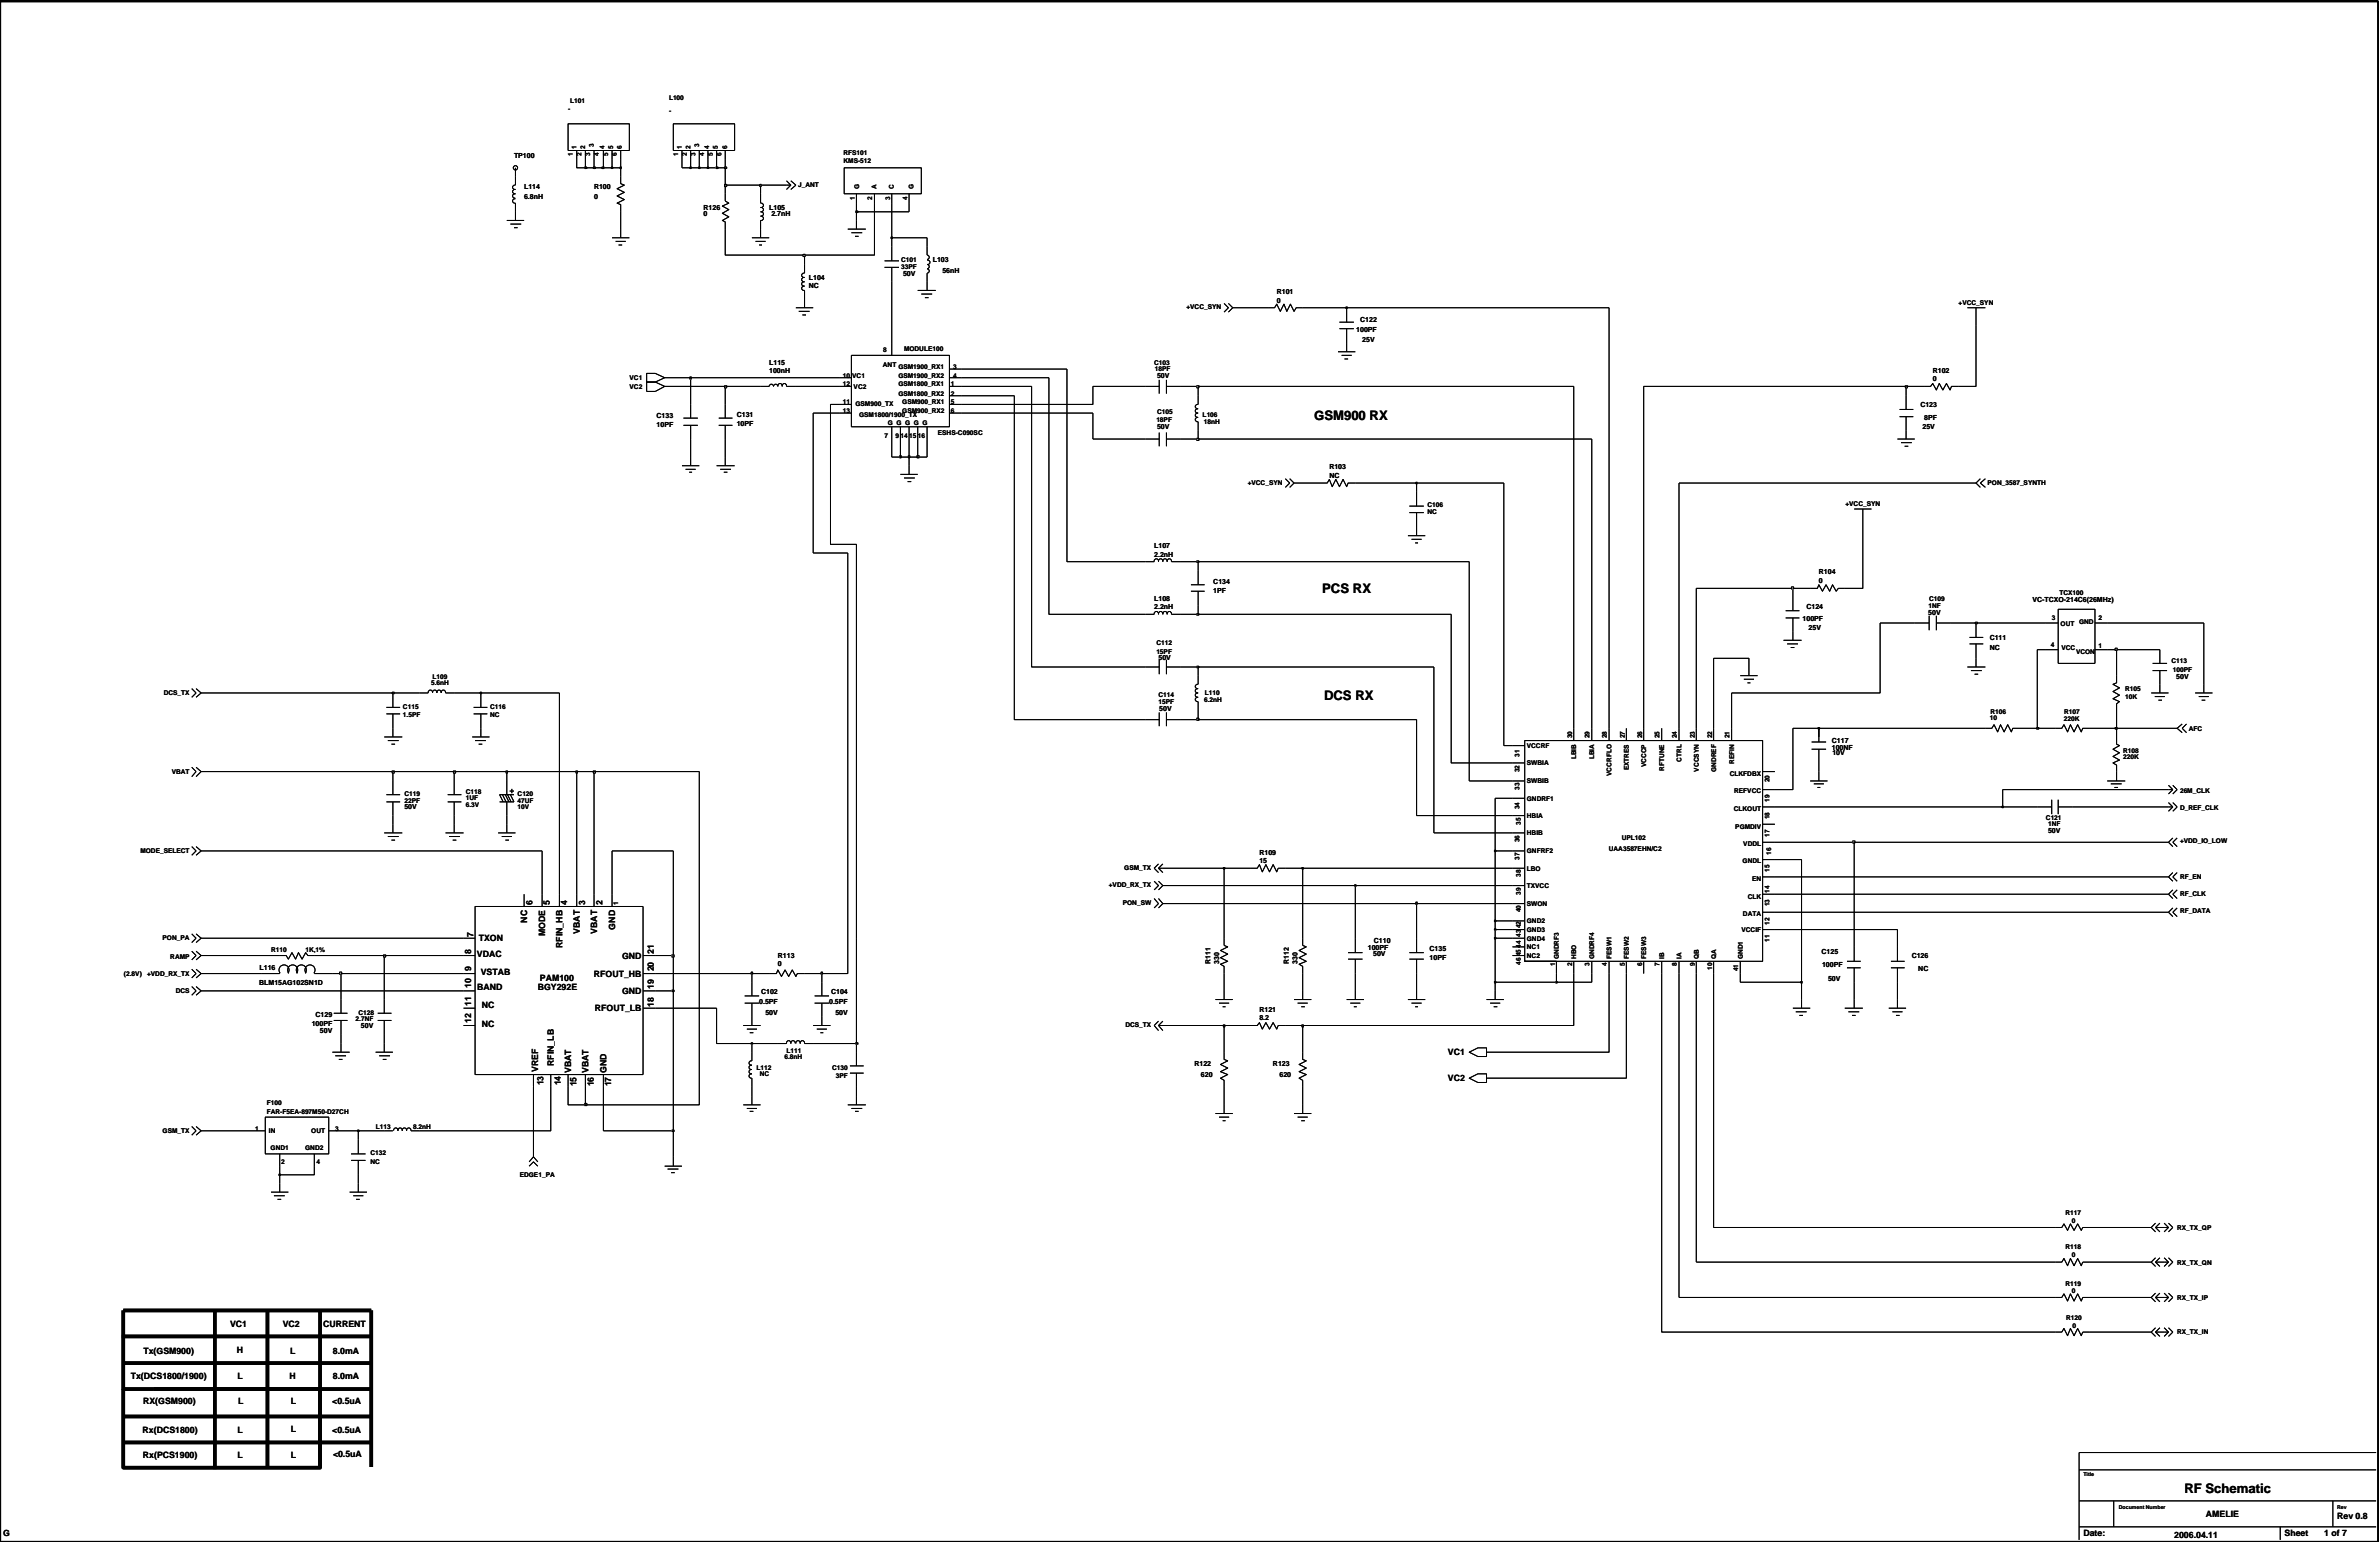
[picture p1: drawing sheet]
<svg xmlns="http://www.w3.org/2000/svg" width="279mm" height="181mm" viewBox="0 0 279 181" stroke-linecap="round" stroke-linejoin="round" font-family="sans-serif">
<defs><g id="words">
<g font-size="1.5">
<text x="154.3" y="49.3">GSM900 RX</text>
<text x="155.3" y="69.6">PCS RX</text>
<text x="155.5" y="82.2">DCS RX</text>
<text x="256.5" y="175.2">RF Schematic</text>
</g>
<g font-size="1">
<text x="62.5" y="106.2" transform="rotate(-90 62.5 106.2)">6</text>
<text x="64.6" y="106.2" transform="rotate(-90 64.6 106.2)">5</text>
<text x="66.6" y="106.2" transform="rotate(-90 66.6 106.2)">4</text>
<text x="68.7" y="106.2" transform="rotate(-90 68.7 106.2)">3</text>
<text x="70.8" y="106.2" transform="rotate(-90 70.8 106.2)">2</text>
<text x="55.4" y="114" transform="rotate(-90 55.4 114)">9</text>
<text x="55.4" y="112" transform="rotate(-90 55.4 112)">8</text>
<text x="55.6" y="110" transform="rotate(-90 55.6 110)">7</text>
<text x="56" y="112.4">VDAC</text>
<text x="56.2" y="110.5">TXON</text>
<text x="61.9" y="108.3" transform="rotate(-90 61.9 108.3)">NC</text>
<text x="64" y="109.9" transform="rotate(-90 64 109.9)">MODE</text>
<text x="66.1" y="111.3" transform="rotate(-90 66.1 111.3)">RFIN_HB</text>
<text x="68.1" y="109.6" transform="rotate(-90 68.1 109.6)">VBAT</text>
<text x="70.1" y="109.6" transform="rotate(-90 70.1 109.6)">VBAT</text>
<text x="72.3" y="109.1" transform="rotate(-90 72.3 109.1)">GND</text>
<text x="73.1" y="112.5">GND</text>
<text x="76.8" y="112" transform="rotate(-90 76.8 112)">21</text>
<text x="55.4" y="118" transform="rotate(-90 55.4 118)">11</text>
<text x="55.4" y="116" transform="rotate(-90 55.4 116)">10</text>
<text x="56" y="116.2">BAND</text>
<text x="56.5" y="114.4">VSTAB</text>
<text x="56.6" y="118.3">NC</text>
<text x="63.2" y="116.2">BGY292E</text>
<text x="63.4" y="115.1">PAM100</text>
<text x="69.8" y="114.6">RFOUT_HB</text>
<text x="69.9" y="118.7">RFOUT_LB</text>
<text x="73.1" y="116.7">GND</text>
<text x="76.8" y="118.2" transform="rotate(-90 76.8 118.2)">18</text>
<text x="76.8" y="116" transform="rotate(-90 76.8 116)">19</text>
<text x="76.8" y="114" transform="rotate(-90 76.8 114)">20</text>
<text x="55.4" y="120.1" transform="rotate(-90 55.4 120.1)">12</text>
<text x="56.6" y="120.6">NC</text>
<text x="63.2" y="125.8" transform="rotate(-90 63.2 125.8)">VREF</text>
<text x="65.1" y="125.1" transform="rotate(-90 65.1 125.1)">RFIN_LB</text>
<text x="67.1" y="126" transform="rotate(-90 67.1 126)">VBAT</text>
<text x="69.1" y="126" transform="rotate(-90 69.1 126)">VBAT</text>
<text x="71.2" y="126" transform="rotate(-90 71.2 126)">GND</text>
<text x="170" y="123.9">VC1</text>
<text x="63.8" y="127.4" transform="rotate(-90 63.8 127.4)">13</text>
<text x="65.8" y="127.4" transform="rotate(-90 65.8 127.4)">14</text>
<text x="67.7" y="127.5" transform="rotate(-90 67.7 127.5)">15</text>
<text x="69.7" y="127.5" transform="rotate(-90 69.7 127.5)">16</text>
<text x="71.8" y="127.5" transform="rotate(-90 71.8 127.5)">17</text>
<text x="170" y="126.9">VC2</text>
<text x="27" y="155.8">VC1</text>
<text x="33.2" y="155.8">VC2</text>
<text x="38" y="155.8">CURRENT</text>
<text x="15.4" y="161.9">Tx(DCS1800/1900)</text>
<text x="16.8" y="158.9">Tx(GSM900)</text>
<text x="27.8" y="158.8">H</text>
<text x="27.9" y="161.8">L</text>
<text x="34" y="161.8">H</text>
<text x="34.1" y="158.9">L</text>
<text x="39.1" y="158.9">8.0mA</text>
<text x="39.1" y="161.9">8.0mA</text>
<text x="16.8" y="164.8">RX(GSM900)</text>
<text x="28" y="164.8">L</text>
<text x="34.1" y="164.8">L</text>
<text x="39" y="164.8">&lt;0.5uA</text>
<text x="16.8" y="168.1">Rx(DCS1800)</text>
<text x="16.8" y="171.1">Rx(PCS1900)</text>
<text x="27.9" y="171.1">L</text>
<text x="27.9" y="168.1">L</text>
<text x="34.1" y="171.1">L</text>
<text x="34.1" y="168.1">L</text>
<text x="39" y="168.1">&lt;0.5uA</text>
<text x="39.1" y="171">&lt;0.5uA</text>
<text x="259.1" y="178.1">AMELIE</text>
<text x="274.5" y="178.3">Rev 0.8</text>
<text x=".4" y="180.3">G</text>
<text x="244.7" y="180.3">Date:</text>
<text x="255.4" y="180.5">2006.04.11</text>
<text x="268.3" y="180.3">Sheet</text>
<text x="273" y="180.3">1 of 7</text>
</g>
<g font-size=".8">
<text x="78.6" y="11.8">L100</text>
<text x="66.7" y="13.1">-</text>
<text x="67" y="12">L101</text>
<text x="67.7" y="17.5" transform="rotate(-90 67.7 17.5)">1</text>
<text x="68.7" y="17.5" transform="rotate(-90 68.7 17.5)">2</text>
<text x="69.7" y="17.2" transform="rotate(-90 69.7 17.2)">3</text>
<text x="71" y="17.5" transform="rotate(-90 71 17.5)">4</text>
<text x="72" y="17.5" transform="rotate(-90 72 17.5)">5</text>
<text x="73" y="17.5" transform="rotate(-90 73 17.5)">6</text>
<text x="78.6" y="13.3">-</text>
<text x="80.1" y="17.5" transform="rotate(-90 80.1 17.5)">1</text>
<text x="81.1" y="17.5" transform="rotate(-90 81.1 17.5)">2</text>
<text x="82.1" y="17.2" transform="rotate(-90 82.1 17.2)">3</text>
<text x="83.3" y="17.5" transform="rotate(-90 83.3 17.5)">4</text>
<text x="84.3" y="17.5" transform="rotate(-90 84.3 17.5)">5</text>
<text x="85.4" y="17.5" transform="rotate(-90 85.4 17.5)">6</text>
<text x="60.4" y="18.6">TP100</text>
<text x="61.6" y="22.2">L114</text>
<text x="61.6" y="23.3">6.8nH</text>
<text x="67.3" y="18.3" transform="rotate(-90 67.3 18.3)">1</text>
<text x="68.3" y="18.3" transform="rotate(-90 68.3 18.3)">2</text>
<text x="69.3" y="18.3" transform="rotate(-90 69.3 18.3)">3</text>
<text x="69.8" y="23.3">0</text>
<text x="69.8" y="22.2">R100</text>
<text x="70.3" y="18.3" transform="rotate(-90 70.3 18.3)">4</text>
<text x="71.4" y="18.3" transform="rotate(-90 71.4 18.3)">5</text>
<text x="72.4" y="18.3" transform="rotate(-90 72.4 18.3)">6</text>
<text x="79.6" y="18.3" transform="rotate(-90 79.6 18.3)">1</text>
<text x="80.7" y="18.3" transform="rotate(-90 80.7 18.3)">2</text>
<text x="81.7" y="18.3" transform="rotate(-90 81.7 18.3)">3</text>
<text x="82.7" y="18.3" transform="rotate(-90 82.7 18.3)">4</text>
<text x="83.7" y="18.3" transform="rotate(-90 83.7 18.3)">5</text>
<text x="84.7" y="18.3" transform="rotate(-90 84.7 18.3)">6</text>
<text x="93.7" y="21.9">J_ANT</text>
<text x="99.1" y="19.2">KMS-512</text>
<text x="99.1" y="18.2">RFS101</text>
<text x="100.4" y="23.4" transform="rotate(-90 100.4 23.4)">1</text>
<text x="100.9" y="22.2" transform="rotate(-90 100.9 22.2)">G</text>
<text x="102.4" y="23.4" transform="rotate(-90 102.4 23.4)">2</text>
<text x="103" y="22.2" transform="rotate(-90 103 22.2)">A</text>
<text x="104.6" y="23.4" transform="rotate(-90 104.6 23.4)">3</text>
<text x="105" y="22.2" transform="rotate(-90 105 22.2)">C</text>
<text x="106.6" y="23.4" transform="rotate(-90 106.6 23.4)">4</text>
<text x="107.3" y="22.2" transform="rotate(-90 107.3 22.2)">G</text>
<text x="82.6" y="25.4">0</text>
<text x="82.6" y="24.6">R126</text>
<text x="90.3" y="24.6">L105</text>
<text x="90.6" y="25.4">2.7nH</text>
<text x="95" y="32.8">L104</text>
<text x="95" y="33.8">NC</text>
<text x="105.8" y="30.8">C101</text>
<text x="105.9" y="31.6">33PF</text>
<text x="106.1" y="32.4">50V</text>
<text x="109.5" y="30.8">L103</text>
<text x="110.7" y="32.1">56nH</text>
<text x="149.9" y="35.5">0</text>
<text x="149.9" y="34.5">R101</text>
<text x="230" y="35.8">+VCC_SYN</text>
<text x="103.7" y="41.3">8</text>
<text x="106.2" y="41.1">MODULE100</text>
<text x="139.3" y="36.3">+VCC_SYN</text>
<text x="159.3" y="38.9">100PF</text>
<text x="159.7" y="37.7">C122</text>
<text x="160" y="40.1">25V</text>
<text x="73.9" y="44.6">VC1</text>
<text x="73.9" y="45.6">VC2</text>
<text x="90.3" y="42.8">L115</text>
<text x="90.3" y="43.8">100nH</text>
<text x="99" y="47.5">11</text>
<text x="99" y="44.3">10</text>
<text x="99" y="45.3">12</text>
<text x="100.1" y="44.3">VC1</text>
<text x="100.3" y="45.6">VC2</text>
<text x="100.5" y="47.6">GSM900_TX</text>
<text x="103.7" y="43.1">ANT</text>
<text x="105.5" y="45.3">GSM1800_RX1</text>
<text x="105.5" y="46.5">GSM1800_RX2</text>
<text x="105.5" y="43.3">GSM1900_RX1</text>
<text x="105.5" y="44.3">GSM1900_RX2</text>
<text x="106" y="47.5">GSM900_RX1</text>
<text x="111.7" y="45.3">1</text>
<text x="111.7" y="46.5">2</text>
<text x="111.7" y="47.5">5</text>
<text x="111.9" y="43.3">3</text>
<text x="111.9" y="44.3">4</text>
<text x="135.6" y="42.8">C103</text>
<text x="135.6" y="43.6">18PF</text>
<text x="135.9" y="44.4">50V</text>
<text x="225.5" y="47.8">C123</text>
<text x="227" y="43.7">R102</text>
<text x="227" y="44.8">0</text>
<text x="77.1" y="50.1">10PF</text>
<text x="77.1" y="49.1">C133</text>
<text x="86.5" y="50">10PF</text>
<text x="86.5" y="49">C131</text>
<text x="99" y="48.5">13</text>
<text x="100.9" y="48.9">GSM1800/1900_TX</text>
<text x="103.9" y="51.4">7</text>
<text x="104.3" y="49.9">G G G G G</text>
<text x="105.2" y="51.4">9</text>
<text x="105.7" y="51.4">14</text>
<text x="106" y="48.5">GSM900_RX2</text>
<text x="106.8" y="51.4">15</text>
<text x="107.8" y="51.4">16</text>
<text x="110.2" y="51.1">ESHS-C090SC</text>
<text x="111.7" y="48.5">6</text>
<text x="135.8" y="49.5">18PF</text>
<text x="135.9" y="48.6">C105</text>
<text x="135.9" y="50.3">50V</text>
<text x="141.2" y="49">L106</text>
<text x="141.4" y="49.8">18nH</text>
<text x="225.8" y="50.4">25V</text>
<text x="226" y="49.3">8PF</text>
<text x="146.5" y="56.9">+VCC_SYN</text>
<text x="156.1" y="56.1">NC</text>
<text x="156.1" y="55.1">R103</text>
<text x="167.7" y="59.5">C106</text>
<text x="216.7" y="59.4">+VCC_SYN</text>
<text x="233.4" y="56.9">PON_3587_SYNTH</text>
<text x="135.6" y="64.3">L107</text>
<text x="135.6" y="65.3">2.2nH</text>
<text x="167.6" y="60.3">NC</text>
<text x="135.6" y="70.5">L108</text>
<text x="135.6" y="71.5">2.2nH</text>
<text x="142.5" y="68.5">C134</text>
<text x="142.5" y="69.6">1PF</text>
<text x="212.2" y="71.4">C124</text>
<text x="213.6" y="68.4">0</text>
<text x="213.6" y="67.4">R104</text>
<text x="226.5" y="71.3">1NF</text>
<text x="226.6" y="70.5">C109</text>
<text x="238.7" y="70.6">VC-TCXO-214C6(26MHz)</text>
<text x="241.9" y="69.8">TCX100</text>
<text x="135.8" y="75.7">C112</text>
<text x="135.8" y="76.8">15PF</text>
<text x="136.1" y="77.5">50V</text>
<text x="211.7" y="72.9">100PF</text>
<text x="212.4" y="74">25V</text>
<text x="226.5" y="72.2">50V</text>
<text x="233.7" y="76.3">NC</text>
<text x="233.7" y="75.2">C111</text>
<text x="240.9" y="75.9">4</text>
<text x="241" y="72.8">3</text>
<text x="242" y="73.5">OUT</text>
<text x="242.1" y="76.3">VCC</text>
<text x="243.8" y="76.8">VCON</text>
<text x="244.2" y="73.3">GND</text>
<text x="246.5" y="72.8">2</text>
<text x="246.5" y="76">1</text>
<text x="255" y="77.8">C113</text>
<text x="19.2" y="81.6">DCS_TX</text>
<text x="47.3" y="83.2">C115</text>
<text x="50.6" y="80.4">5.6nH</text>
<text x="50.8" y="79.6">L109</text>
<text x="57.6" y="83.2">C116</text>
<text x="136.1" y="82.6">15PF</text>
<text x="136.1" y="81.8">C114</text>
<text x="136.1" y="83.4">50V</text>
<text x="141.4" y="82.3">6.2nH</text>
<text x="141.5" y="81.6">L110</text>
<text x="233.8" y="83.8">R106</text>
<text x="242.4" y="83.8">R107</text>
<text x="249.6" y="81.1">R105</text>
<text x="249.6" y="82.1">10K</text>
<text x="255.2" y="78.8">100PF</text>
<text x="255.6" y="79.6">50V</text>
<text x="47.3" y="84.2">1.5PF</text>
<text x="57.6" y="84.2">NC</text>
<text x="178.4" y="88.8" transform="rotate(-90 178.4 88.8)">31</text>
<text x="179.3" y="87.8">VCCRF</text>
<text x="179.3" y="89.8">SWBIA</text>
<text x="184.7" y="86.7" transform="rotate(-90 184.7 86.7)">30</text>
<text x="185.1" y="89.1" transform="rotate(-90 185.1 89.1)">LBIB</text>
<text x="186.7" y="86.7" transform="rotate(-90 186.7 86.7)">29</text>
<text x="187.2" y="89.1" transform="rotate(-90 187.2 89.1)">LBIA</text>
<text x="188.7" y="86.7" transform="rotate(-90 188.7 86.7)">28</text>
<text x="190.8" y="86.7" transform="rotate(-90 190.8 86.7)">27</text>
<text x="192.9" y="86.7" transform="rotate(-90 192.9 86.7)">26</text>
<text x="194.9" y="86.7" transform="rotate(-90 194.9 86.7)">25</text>
<text x="196.9" y="86.7" transform="rotate(-90 196.9 86.7)">24</text>
<text x="197.5" y="89.4" transform="rotate(-90 197.5 89.4)">CTRL</text>
<text x="199.1" y="86.7" transform="rotate(-90 199.1 86.7)">23</text>
<text x="201.1" y="86.7" transform="rotate(-90 201.1 86.7)">22</text>
<text x="203.1" y="86.7" transform="rotate(-90 203.1 86.7)">21</text>
<text x="203.7" y="89.7" transform="rotate(-90 203.7 89.7)">REFIN</text>
<text x="215.1" y="88">100NF</text>
<text x="215.1" y="87.3">C117</text>
<text x="215.2" y="88.6">10V</text>
<text x="233.7" y="84.5">10</text>
<text x="242.4" y="84.6">220K</text>
<text x="249.3" y="89.1">220K</text>
<text x="249.4" y="88.3">R108</text>
<text x="257" y="85.8">AFC</text>
<text x="20.2" y="90.8">VBAT</text>
<text x="47.5" y="93.4">C119</text>
<text x="47.5" y="94.2">22PF</text>
<text x="47.5" y="95">50V</text>
<text x="54.7" y="93.2">C118</text>
<text x="54.7" y="93.9">1UF</text>
<text x="54.7" y="94.7">6.3V</text>
<text x="60.8" y="94.2">47UF</text>
<text x="60.8" y="95">10V</text>
<text x="60.8" y="93.4">C120</text>
<text x="178.4" y="95" transform="rotate(-90 178.4 95)">34</text>
<text x="178.4" y="90.7" transform="rotate(-90 178.4 90.7)">32</text>
<text x="178.4" y="92.7" transform="rotate(-90 178.4 92.7)">33</text>
<text x="179.3" y="91.9">SWBIB</text>
<text x="179.3" y="94">GNDRF1</text>
<text x="189.3" y="91.1" transform="rotate(-90 189.3 91.1)">VCCRFLO</text>
<text x="191.3" y="90.4" transform="rotate(-90 191.3 90.4)">EXTRES</text>
<text x="193.3" y="90" transform="rotate(-90 193.3 90)">VCCCP</text>
<text x="195.4" y="90.5" transform="rotate(-90 195.4 90.5)">RFTUNE</text>
<text x="199.5" y="90.6" transform="rotate(-90 199.5 90.6)">VCCSYN</text>
<text x="201.5" y="90.6" transform="rotate(-90 201.5 90.6)">GNDREF</text>
<text x="203.2" y="91.1">CLKFDBX</text>
<text x="203.6" y="95.2">CLKOUT</text>
<text x="203.7" y="93.1">REFVCC</text>
<text x="207.8" y="94.1" transform="rotate(-90 207.8 94.1)">19</text>
<text x="207.8" y="91.8" transform="rotate(-90 207.8 91.8)">20</text>
<text x="256" y="95.1">D_REF_CLK</text>
<text x="256" y="93">26M_CLK</text>
<text x="16.5" y="100.1">MODE_SELECT</text>
<text x="147.9" y="101.3">15</text>
<text x="147.9" y="100.3">R109</text>
<text x="178.4" y="100.9" transform="rotate(-90 178.4 100.9)">37</text>
<text x="178.4" y="98.9" transform="rotate(-90 178.4 98.9)">36</text>
<text x="178.6" y="96.8" transform="rotate(-90 178.6 96.8)">35</text>
<text x="179.3" y="100.2">GNFRF2</text>
<text x="179.3" y="96">HBIA</text>
<text x="179.3" y="98">HBIB</text>
<text x="188.9" y="99.9">UAA3587EHN/C2</text>
<text x="190.5" y="98.6">UPL102</text>
<text x="203.8" y="97.3">PGMDIV</text>
<text x="204.7" y="101.3">GNDL</text>
<text x="204.7" y="99.3">VDDL</text>
<text x="207.8" y="98.2" transform="rotate(-90 207.8 98.2)">17</text>
<text x="207.8" y="96.1" transform="rotate(-90 207.8 96.1)">18</text>
<text x="208" y="100.3" transform="rotate(-90 208 100.3)">16</text>
<text x="240.3" y="96.2">C121</text>
<text x="240.5" y="97">1NF</text>
<text x="240.5" y="97.8">50V</text>
<text x="256" y="99">+VDD_IO_LOW</text>
<text x="72.6" y="106.2" transform="rotate(-90 72.6 106.2)">1</text>
<text x="130.2" y="104.1">+VDD_RX_TX</text>
<text x="131.9" y="106.2">PON_SW</text>
<text x="132" y="102.1">GSM_TX</text>
<text x="178.6" y="107.1" transform="rotate(-90 178.6 107.1)">40</text>
<text x="178.6" y="105.1" transform="rotate(-90 178.6 105.1)">39</text>
<text x="178.6" y="102.9" transform="rotate(-90 178.6 102.9)">38</text>
<text x="179.3" y="106.3">SWON</text>
<text x="179.3" y="102.2">LBO</text>
<text x="179.3" y="104.2">TXVCC</text>
<text x="204.7" y="107.5">DATA</text>
<text x="205.3" y="105.5">CLK</text>
<text x="205.8" y="103.5">EN</text>
<text x="207.8" y="106.4" transform="rotate(-90 207.8 106.4)">13</text>
<text x="207.8" y="104.8" transform="rotate(-90 207.8 104.8)">14</text>
<text x="207.8" y="102.3" transform="rotate(-90 207.8 102.3)">15</text>
<text x="256" y="107.2">RF_DATA</text>
<text x="256" y="105.2">RF_CLK</text>
<text x="256" y="103.1">RF_EN</text>
<text x="19.1" y="110.3">PON_PA</text>
<text x="20" y="112.6">RAMP</text>
<text x="30.5" y="113.8">L116</text>
<text x="31.8" y="111.7">R110</text>
<text x="35.9" y="111.7">1K,1%</text>
<text x="91.4" y="113.4">0</text>
<text x="91.4" y="112.4">R113</text>
<text x="142.2" y="113.2" transform="rotate(-90 142.2 113.2)">R111</text>
<text x="143.2" y="113.2" transform="rotate(-90 143.2 113.2)">330</text>
<text x="151.4" y="113.2" transform="rotate(-90 151.4 113.2)">R112</text>
<text x="152.4" y="113.2" transform="rotate(-90 152.4 113.2)">330</text>
<text x="160.6" y="111.5">100PF</text>
<text x="161.3" y="112.2">50V</text>
<text x="161.4" y="110.7">C110</text>
<text x="167.9" y="111.6">C135</text>
<text x="167.9" y="112.7">10PF</text>
<text x="178.6" y="113.3" transform="rotate(-90 178.6 113.3)">46</text>
<text x="178.6" y="112.2" transform="rotate(-90 178.6 112.2)">45</text>
<text x="178.6" y="111.2" transform="rotate(-90 178.6 111.2)">44</text>
<text x="178.6" y="110" transform="rotate(-90 178.6 110)">43</text>
<text x="178.6" y="108.9" transform="rotate(-90 178.6 108.9)">42</text>
<text x="179.3" y="112.4">NC2</text>
<text x="179.3" y="111.4">NC1</text>
<text x="179.3" y="108.4">GND2</text>
<text x="179.3" y="109.4">GND3</text>
<text x="179.3" y="110.4">GND4</text>
<text x="182.6" y="113.4" transform="rotate(-90 182.6 113.4)">1</text>
<text x="183.1" y="112.6" transform="rotate(-90 183.1 112.6)">GNDRF3</text>
<text x="184.7" y="113.4" transform="rotate(-90 184.7 113.4)">2</text>
<text x="185.1" y="112.6" transform="rotate(-90 185.1 112.6)">HBO</text>
<text x="186.7" y="113.4" transform="rotate(-90 186.7 113.4)">3</text>
<text x="187.2" y="112.6" transform="rotate(-90 187.2 112.6)">GNDRF4</text>
<text x="188.7" y="113.4" transform="rotate(-90 188.7 113.4)">4</text>
<text x="189.3" y="112.6" transform="rotate(-90 189.3 112.6)">FESW1</text>
<text x="190.8" y="113.4" transform="rotate(-90 190.8 113.4)">5</text>
<text x="191.3" y="112.6" transform="rotate(-90 191.3 112.6)">FESW2</text>
<text x="192.9" y="113.4" transform="rotate(-90 192.9 113.4)">6</text>
<text x="193.3" y="112.6" transform="rotate(-90 193.3 112.6)">FESW3</text>
<text x="194.9" y="113.4" transform="rotate(-90 194.9 113.4)">7</text>
<text x="195.4" y="112.6" transform="rotate(-90 195.4 112.6)">IB</text>
<text x="196.9" y="113.4" transform="rotate(-90 196.9 113.4)">8</text>
<text x="197.5" y="112.6" transform="rotate(-90 197.5 112.6)">IA</text>
<text x="199.1" y="113.4" transform="rotate(-90 199.1 113.4)">9</text>
<text x="199.5" y="112.6" transform="rotate(-90 199.5 112.6)">QB</text>
<text x="201.1" y="113.9" transform="rotate(-90 201.1 113.9)">10</text>
<text x="201.5" y="112.6" transform="rotate(-90 201.5 112.6)">QA</text>
<text x="204.5" y="109.4">VCCIF</text>
<text x="204.7" y="112.6" transform="rotate(-90 204.7 112.6)">GND1</text>
<text x="207.8" y="108.5" transform="rotate(-90 207.8 108.5)">12</text>
<text x="207.8" y="110.5" transform="rotate(-90 207.8 110.5)">11</text>
<text x="213.9" y="112">C125</text>
<text x="214" y="113.5">100PF</text>
<text x="224.5" y="112.5">C126</text>
<text x="225.3" y="113.9">NC</text>
<text x="14.6" y="114.5">(2.8V)</text>
<text x="17.3" y="114.6">+VDD_RX_TX</text>
<text x="20.6" y="116.5">DCS</text>
<text x="30.4" y="115.6">BLM15AG102SN1D</text>
<text x="37.1" y="119.3">C129</text>
<text x="41.8" y="119.9">2.7NF</text>
<text x="42.1" y="119.1">C128</text>
<text x="89.2" y="117.8">0.5PF</text>
<text x="89.4" y="116.6">C102</text>
<text x="89.9" y="119.2">50V</text>
<text x="97.4" y="117.8">0.5PF</text>
<text x="97.6" y="116.6">C104</text>
<text x="98.1" y="119.2">50V</text>
<text x="147.9" y="119.8">8.2</text>
<text x="147.9" y="118.8">R121</text>
<text x="204.1" y="114" transform="rotate(-90 204.1 114)">41</text>
<text x="214.7" y="115.1">50V</text>
<text x="36.6" y="120.4">100PF</text>
<text x="37.6" y="121.2">50V</text>
<text x="42.4" y="120.6">50V</text>
<text x="88.8" y="125.6">L112</text>
<text x="92.1" y="124.3">6.8nH</text>
<text x="92.4" y="123.6">L111</text>
<text x="97.7" y="125.5">C130</text>
<text x="132.2" y="120.6">DCS_TX</text>
<text x="140.3" y="125.1">R122</text>
<text x="149.5" y="125.1">R123</text>
<text x="31.3" y="129.7">F100</text>
<text x="31.3" y="130.7">FAR-F5EA-897M50-D27CH</text>
<text x="89.2" y="126.3">NC</text>
<text x="98.2" y="126.5">3PF</text>
<text x="141" y="126.4">620</text>
<text x="150.3" y="126.4">620</text>
<text x="19.1" y="133">GSM_TX</text>
<text x="30" y="132.7">1</text>
<text x="31.6" y="133">IN</text>
<text x="31.8" y="135">GND1</text>
<text x="33" y="136.6">2</text>
<text x="35.8" y="135">GND2</text>
<text x="36.6" y="133">OUT</text>
<text x="37.2" y="136.6">4</text>
<text x="39.4" y="132.7">3</text>
<text x="43.5" y="135.6">C132</text>
<text x="43.5" y="136.6">NC</text>
<text x="44.1" y="132.5">L113</text>
<text x="48.5" y="132.5">8.2nH</text>
<text x="61" y="138.2">EDGE1_PA</text>
<text x="242.6" y="142.6">R117</text>
<text x="243.3" y="143.6">0</text>
<text x="242.6" y="146.6">R118</text>
<text x="243.3" y="147.5">0</text>
<text x="255.7" y="144.4">RX_TX_QP</text>
<text x="255.7" y="148.4">RX_TX_QN</text>
<text x="242.6" y="150.9">R119</text>
<text x="242.7" y="154.9">R120</text>
<text x="243.3" y="151.8">0</text>
<text x="243.4" y="155.8">0</text>
<text x="255.7" y="152.6">RX_TX_IP</text>
<text x="255.7" y="156.6">RX_TX_IN</text>
</g>
<g font-size=".6">
<text x="244.7" y="173.3">Title</text>
<text x="248.8" y="177.2">Document Number</text>
<text x="274.5" y="177.2">Rev</text>
</g>
</g></defs>
<g fill="none" stroke="#000" stroke-width=".12">
<path d="M66.7 14.5h7.2v3.2h-7.2zM67.7 17.7v1M68.7 17.7v1M69.8 17.7v1M70.9 17.7v1M71.9 17.7v1M72.9 17.7v1M79.1 14.5h7.2v3.2h-7.2zM80.1 17.7v1M81.1 17.7v1M82.1 17.7v1M83.1 17.7v1"/>
<path d="M84.2 17.7v1M85.2 17.7v1M99.1 19.7h9.1v3h-9.1zM59.5 25.9h2.1M59.9 26.3h1.3M60.4 26.7h.4M60.5 23.3l-.2 .1-.1 .2 .1 .2h.2M60.5 22.2l-.2 .1-.1 .2 .1 .2h.2M60.5 22.8h-.2l-.1 .2 .1 .2h.2M60.5 21.7l-.2 .1-.1 .2 .1 .2h.2M60.5 20.7v1M60.5 23.8v2.1"/>
<path d="M71.9 27.9h2M72.3 28.3h1.2M72.6 28.8h.5M72.9 20.7v.9l.4 .1-.8 .5 .8 .4-.8 .4 .8 .4-.8 .4 .4 .2v.9M72.9 26.9v1M85.2 22.7v.9l.4 .2-.8 .4 .8 .4-.8 .4 .8 .5-.8 .4 .4 .1v.9M88.3 27.9h2M88.7 28.3h1.2M89.2 28.8h.3M89.3 22.7v1.1M89.3 25.9v2M89.3 23.9h.3l.1 .2-.1 .2h-.3"/>
<path d="M89.3 24.9h.3l.1 .2-.1 .2-.3 .1M89.3 24.4h.3l.1 .2-.1 .2h-.3M89.3 25.4h.3l.1 .2-.1 .2-.3 .1M92.4 21.2l.5 .5-.5 .5M92.4 21.7h.5M92.9 21.2l.6 .5-.6 .5M93.5 36.1h2M93.8 36.5h1.3M94.2 37h.5M94.5 33.6l-.3 .1-.1 .1 .1 .2 .3 .1M94.5 32.6h-.3l-.1 .2 .1 .2 .3 .1M94.5 33.1h-.3l-.1 .2 .1 .2 .3 .1"/>
<path d="M94.5 32.1h-.3l-.1 .2 .1 .2 .3 .1M94.5 31v1.1M94.5 34.1v2M99.6 26.9h2.1M100 27.3h1.3M100.4 27.7h.4M100.6 22.7v1.1M100.6 25.9v1M102.7 22.7v1.1M103.9 30.6h1.7M103.9 31.4h1.7M104.7 22.7v1.1"/>
<path d="M104.7 28.9v1.7M104.7 31.4v1.7M106.8 22.7v1.1M107.8 34.1h2.1M108.2 34.5h1.3M108.6 34.9h.5M108.9 31l.2 .1v.2v.2h-.2l.2 .1v.2v.2l-.2 .1v2M108.9 28.9v1l.2 .1v.2v.2h-.2M108.9 30.5l.2 .1 .1 .2-.1 .2h-.2M143.8 35.6l.5 .5-.5 .5M144.3 35.6l.5 .5-.5 .5M148.9 36.1h.8l.2-.4 .5 .8 .4-.8 .3 .8 .5-.8 .4 .8 .2-.4h.8"/>
<path d="M157.3 38.6h1.7M157.3 37.8h1.7M158.2 36.1v1.7M158.2 38.6v2.7M231.1 36.1h2.1M232.1 36.1v2.1M75.9 43.8h1.1l1.1 .5-1.1 .5h-1.1zM75.9 44.8h1.1l1.1 .5-1.1 .6h-1.1zM80.1 54.7h2M80.3 49.9h1.7M80.3 49.1h1.7M80.5 55.1h1.2"/>
<path d="M80.9 55.4h.4M81.1 47.5v1.6M81.1 49.9v1.6M81.1 53.6v1.1M84.2 54.7h2.1M84.4 49.9h1.6M84.4 49.1h1.6M84.6 55.1h1.3M85 55.4h.4M85.2 47.5v1.6M85.2 49.9v1.6M85.2 53.6v1.1"/>
<path d="M89.3 45.3h1l.1-.1 .2-.1 .2 .1v.1l.1-.1 .2-.1 .2 .1 .1 .1M91.4 45.3v-.2l.2-.1 .2 .1 .1 .2M91.9 45.3v-.2l.2-.1 .2 .1 .1 .2M92.4 45.3h1.1M98.6 45.3h1.4M98.6 44.3h1.4M98.6 48.5h1.4M98.6 47.5h1.4M100 41.7h11.5v8.4h-11.5zM104.7 40.3v1.4M104.7 50.1v1.4M105.7 50.1v1.4"/>
<path d="M105.7 55.7h2.1M106.2 56.1h1.2M106.6 56.5h.4M106.8 50.1v1.4M106.8 54.7v1M107.8 50.1v1.4M108.9 50.1v1.4M111.5 45.3h1.4M111.5 44.3h1.4M111.5 48.5h1.4M111.5 47.5h1.4M111.5 46.5h1.4"/>
<path d="M111.5 43.3h1.4M134.5 45.3h1.6M134.5 51.5h1.6M136.1 44.6v1.6M136.1 50.8v1.6M137 45.3h1.6M137 44.6v1.6M137 50.8v1.6M137 51.5h1.6M140.7 47.5h-.2l-.1 .2 .1 .2 .2 .1M140.7 48h-.2l-.1 .2 .1 .2 .2 .1-.2 .1-.1 .1 .1 .2 .2 .1-.2 .1-.1 .1 .1 .2 .2 .1M140.7 46.5v1"/>
<path d="M140.7 49.5v1M151 56.2l.5 .5-.5 .5M151.5 56.2l.5 .5-.5 .5M155 56.7h.9l.2-.4 .4 .8 .4-.8 .4 .8 .4-.8 .5 .8 .1-.4h.9M157.1 41.3h2.1M157.6 41.7h1.1M157.9 42.1h.4M165.5 59.4h1.7M166.4 57.7v1.7M217.8 59.7h2M218.8 59.7v2.2M222.8 51.5h2.1"/>
<path d="M223.1 48.9h1.6M223.1 48.1h1.6M223.3 52h1.2M223.7 52.4h.4M223.9 46.5v1.6M223.9 48.9v2.6M226 45.3h.7l.3-.3 .4 .8 .4-.8 .4 .8 .4-.8 .4 .8 .2-.5h.8M232.6 56.2l-.5 .5 .5 .5M233.2 56.2l-.6 .5 .6 .5M134.5 78.3h1.6M134.5 65.9h1.1M134.5 72.1h1.1"/>
<path d="M135.6 65.9v-.2l.2-.1 .2 .1v.2M135.6 72.1v-.3h.2h.2v.3M136.1 65.9v-.2l.2-.1 .2 .1 .1 .2M136.1 72.1v-.3h.2h.2l.1 .3M136.1 77.4v1.7M136.6 65.9v-.2l.2-.1 .2 .1 .1 .2M136.6 72.1v-.3h.2h.2l.1 .3M137 77.4v1.7M137 78.3h1.6M137.1 65.9v-.2l.2-.1 .2 .1 .1 .2h1M137.1 72.1v-.3h.2h.2l.1 .3h1M139.9 69.4h1.6"/>
<path d="M139.9 68.6h1.6M140.7 66.9v1.7M140.7 69.4v1.7M140.7 79.3v1M165.4 62.9h2M165.5 60.2h1.7M165.8 63.3h1.2M166.2 63.7h.3M166.4 60.2v2.7M204.4 79.3h2M204.8 79.7h1.2M205.4 78.3v1"/>
<path d="M209.5 75.2h2.1M209.7 72.5h1.6M209.7 71.7h1.6M209.9 75.6h1.3M210.3 76h.4M210.6 70.1v1.6M210.6 72.5v2.7M212.6 69.1h.8l.2-.5 .4 .8 .5-.8 .4 .8 .3-.8 .4 .8 .3-.3h.8M224.9 73.1h1.7M226.6 72.3v1.7M227.4 73.1h1.6M227.4 72.3v1.7"/>
<path d="M231.1 78.3h2.1M231.3 75.6h1.6M231.3 74.8h1.6M231.5 78.7h1.2M231.9 79.1h.4M232.1 73.1v1.7M232.1 75.6v2.7M240.3 76.3h1.4M240.3 73.1h1.4M241.7 71.5h4.3v6.4h-4.3zM246 76.3h1.5M246 73.1h1.5"/>
<path d="M248.6 79.3v.8l-.4 .2 .7 .4-.7 .5 .7 .4-.7 .4 .7 .3-.3 .3v.8M252.8 77.9h1.7M252.8 78.7h1.7M253.7 76.3v1.6M253.7 78.7v2.6M22.5 99.4l.5 .5-.5 .5M22.5 80.8l.5 .5-.5 .5M22.5 90.1l.5 .5-.5 .6M23 80.8l.6 .5-.6 .5M23 99.4l.6 .5-.6 .5M23 90.1l.6 .5-.6 .6M45.1 86.5h2.1"/>
<path d="M45.1 97.8h2.1M45.4 93.3h1.6M45.4 94.1h1.6M45.4 83.8h1.6M45.4 83h1.6M45.6 86.9h1.2M45.6 98.2h1.2M46 87.3h.4M46 98.6h.4M46.1 81.3v1.7M46.1 83.8v2.7M46.1 91.7v1.6"/>
<path d="M46.1 94.1v1.6M46.1 96.7v1.1M49.3 81.3h1M50.3 81.3l.1-.2 .1-.1 .2 .1 .1 .2M50.8 81.3l.1-.2 .2-.1 .1 .1 .1 .2M51.3 81.3l.1-.2 .2-.1 .1 .1 .1 .2M51.8 81.3l.1-.2 .2-.1 .1 .1 .1 .2h1M52.3 97.8h2.1M52.6 93.3h1.6M52.6 94.1h1.6M52.7 98.2h1.3M53.2 98.6h.4"/>
<path d="M53.3 91.7v1.6M53.3 94.1v1.6M53.3 96.7v1.1M55.5 86.5h2M55.6 83.8h1.6M55.6 83h1.6M55.8 86.9h1.3M56.2 87.3h.4M56.5 81.3v1.7M56.5 83.8v2.7M58.5 97.8h2M58.9 98.2h1.2"/>
<path d="M59 93.3l.4 .8M59.4 93.3l.4 .8M59.4 98.6h.4M59.5 91.7v1.6M59.5 94.1v1.6M59.5 96.7v1.1M59.6 93.3l.4 .8M59.9 92.8h.5M59.9 93.3l.5 .8h-1.7M60.1 92.6v.5M60.4 93.3h-1.7l.4 .8M134.5 84.5h1.6"/>
<path d="M136.1 83.6v1.6M137 83.6v1.6M137 84.5h1.6M140.7 80.3l-.2 .1-.1 .2 .1 .2h.2M140.7 81.3l-.2 .1-.1 .2 .1 .2h.2l-.2 .1-.1 .2 .1 .2h.2M140.7 80.8l-.2 .1-.1 .2 .1 .2h.2M140.7 82.3v1.1M177.6 91.7h1.5M177.6 99.9h1.5M177.6 97.8h1.5M177.6 95.7h1.5M177.6 93.7h1.5"/>
<path d="M177.6 89.5h1.5M177.6 87.5h1.5M184.8 85.5v1.4M186.9 85.5v1.4M189 85.5v1.4M191 85.5v1.4M193 85.5v1.4M195.2 85.5v1.4M197.2 85.5v1.4M199.2 85.5v1.4M201.3 85.5v1.4M203.4 85.5v1.4"/>
<path d="M205.2 80.1h.4M207 92.7h1.4M207 94.7h1.4M207 90.6h1.4M207 98.9h1.4M207 96.7h1.4M212.6 91.7h2M212.8 87.9h1.7M212.8 87.1h1.7M213 92h1.2M213.4 92.4h.4M213.6 85.5v1.6"/>
<path d="M213.6 87.9v1.6M213.6 90.6v1.1M233.2 85.5h.7l.3-.4 .4 .8 .3-.8 .5 .8 .4-.8 .4 .8 .2-.4h.8M239.3 94.7h1.7M241 93.9v1.7M241.4 85.5h.7l.3-.4 .4 .8 .4-.8 .4 .8 .4-.8 .4 .8 .2-.4h.8M241.7 94.7h1.7M241.7 93.9v1.7M247.5 91.7h2.1M247.9 92h1.3M248.3 92.4h.5M248.6 86.5v.8l.3 .2-.7 .4 .7 .5-.7 .4 .7 .4-.7 .3 .4 .3v1.9"/>
<path d="M252.6 81.3h2.1M253.1 81.8h1.2M253.5 82.2h.4M254.7 92.2l.5 .5M254.7 92.7h.5M254.7 94.7h.5M254.7 94.2l.5 .5M255.2 92.2l.5 .5-.5 .5M255.2 92.7l-.5 .5M255.2 94.2l.5 .5-.5 .5M255.2 94.7l-.5 .5M255.2 98.4l-.5 .5 .5 .5"/>
<path d="M255.7 98.4l-.5 .5 .5 .5M256.3 85l-.6 .5 .6 .5M256.8 85l-.5 .5 .5 .5M257.8 81.3h2M258.2 81.8h1.2M258.6 82.2h.4M258.8 80.3v1M22.5 113.8l.5 .5-.5 .5M22.5 109.6l.5 .5-.5 .5M22.5 115.8l.5 .5-.5 .5M22.5 111.6l.5 .6-.5 .5M23 113.8l.6 .5-.6 .5"/>
<path d="M23 109.6l.6 .5-.6 .5M23 115.8l.6 .5-.6 .5M23 111.6l.6 .6-.6 .5M30.7 114.3h2.2M32.9 112.2h.7l.3 .4 .4-.8 .4 .8 .4-.8 .4 .8 .4-.8 .3 .4h.7M32.9 114.2a.59 .59 0 0 1 .1-.8 .59 .59 0 0 1 .8 0 .59 .59 0 0 1 0 .8M33.9 114.2a.59 .59 0 0 1 .1-.8 .59 .59 0 0 1 .8 0 .59 .59 0 0 1 0 .8M34.9 114.2a.59 .59 0 0 1 .1-.8 .59 .59 0 0 1 .8 0 .59 .59 0 0 1 0 .8M36 114.2a.59 .59 0 0 1 0-.8 .59 .59 0 0 1 .8 0 .59 .59 0 0 1 .1 .8M36.9 114.3h2.1M39.2 119.8h1.6M39.2 118.9h1.6"/>
<path d="M40 117.3v1.6M40 119.8v1.7M44.4 119.8h1.6M44.4 118.9h1.6M45.1 117.3v1.6M45.1 119.8v1.7M54.4 118.3h1.4M54.4 110.1h1.4M54.4 112.2h1.4M54.4 114.3h1.4M54.4 116.3h1.4M55.8 106.4h19.7v19.7h-19.7z"/>
<path d="M61.6 105v1.4M63.7 105v1.4M65.7 105v1.4M67.7 105v1.4M69.8 105v1.4M71.9 105v1.4M75.5 118.3h1.5M75.5 112.2h1.5M75.5 114.3h1.5M75.5 116.3h1.5M87.5 117.7h1.7M87.5 116.9h1.7"/>
<path d="M88.3 115.3v1.6M88.3 117.7v2.7M90.3 114.3h.9l.2-.5 .4 .8 .4-.8 .4 .8 .4-.8 .5 .8 .1-.3h.9M95.7 117.7h1.7M95.7 116.9h1.7M96.5 115.3v1.6M96.5 117.7v2.7M135.6 103.4l.5 .5-.5 .5M135.6 105.5l.5 .6-.5 .5M136.1 101.9h.5M136.1 103.4l.5 .5-.5 .5M136.1 119.9l-.5 .5 .5 .6"/>
<path d="M136.1 105.5l.5 .6-.5 .5M136.1 101.4l-.5 .5 .5 .5M136.1 101.9l.5 .5M136.6 119.9l-.5 .5M136.6 101.4l-.5 .5M142.7 117.3h2.1M143.2 117.7h1.2M143.6 118.2h.3M143.8 110.1v.9l.4 .1-.9 .5 .9 .4-.9 .4 .9 .4-.9 .4 .5 .2v.9M143.8 116.3v1M146.8 101.9h.9l.2-.4 .4 .8 .4-.8 .4 .8 .4-.8 .4 .8 .2-.4h.9M152 117.3h2"/>
<path d="M152.4 117.7h1.2M152.8 118.2h.4M153 110.1v.9l.4 .1-.8 .5 .8 .4-.8 .4 .8 .4-.8 .4 .4 .2v.9M153 116.3v1M158.2 117.3h2M158.3 111.8h1.7M158.3 112.6h1.7M158.6 117.7h1.2M159 118.2h.3M159.2 110.1v1.7M159.2 112.6v1.7M159.2 116.3v1"/>
<path d="M165.4 117.3h2M165.5 111.8h1.7M165.5 112.6h1.7M165.8 117.7h1.2M166.2 118.2h.3M166.4 110.1v1.7M166.4 112.6v1.7M166.4 116.3v1M174.6 117.3h2M175 117.7h1.2M175.4 118.2h.5M175.6 116.3v1"/>
<path d="M177.6 106.1h1.5M177.6 103.9h1.5M177.6 101.9h1.5M177.6 108.1h1.5M177.6 109.1h1.5M177.6 110.1h1.5M177.6 111.1h1.5M177.6 112.2h1.5M179.1 112.8h27.9v-25.9h-27.9v25.9h3.7v1.5M184.8 112.8v1.5M186.9 112.8v1.5M189 112.8v1.5"/>
<path d="M191 112.8v1.5M193 112.8v1.5M195.2 112.8v43.5h46.9l.3-.4 .4 .9 .4-.9 .4 .9 .4-.9 .4 .9 .2-.5h8M197.2 112.8v39.5h44.9l.3-.4 .4 .8 .4-.8 .4 .8 .4-.8 .4 .8 .2-.4h8M199.2 112.8v35.3h42.9l.3-.4 .4 .9 .4-.9 .4 .9 .4-.9 .4 .9 .2-.5h8M201.3 112.8v31.3h40.8l.3-.5 .4 .8 .4-.8 .4 .8 .4-.8 .4 .8 .2-.3h8M204.4 112.8v1.5M207 100.9h1.4M207 107.1h1.4M207 102.9h1.4M207 105h1.4M207 109.1h1.4"/>
<path d="M210.6 118.3h2M210.9 118.8h1.3M211.3 119.2h.5M211.6 117.3v1M216.7 118.3h2.1M216.9 113.6h1.6M216.9 112.8h1.6M217.1 118.8h1.3M217.5 119.2h.4M217.8 111.1v1.7M217.8 113.6v1.7M217.8 117.3v1"/>
<path d="M221.8 118.3h2.1M222.1 113.6h1.6M222.1 112.8h1.6M222.2 118.8h1.2M222.7 119.2h.4M222.8 111.1v1.7M222.8 113.6v1.7M222.8 117.3v1M255.2 106.6l-.5 .5 .5 .5M255.2 104.4l-.5 .6 .5 .5M255.2 102.4l-.5 .5 .5 .5M255.7 106.6l-.5 .5 .5 .5"/>
<path d="M255.7 104.4l-.5 .6 .5 .5M255.7 102.4l-.5 .5 .5 .5M22.5 132.2l.5 .5-.5 .5M23 132.2l.6 .5-.6 .5M29.7 132.7h1.5M31.2 131.1h7.4v4.3h-7.4zM31.8 139.9h2.1M32.9 135.4v1.5M32.9 137.9v2M36.9 135.4v1.5M38.6 132.7h1.4M39 123.5h2.1"/>
<path d="M39.4 123.9h1.2M39.8 124.3h.4M40 122.5v1M41.1 139.9h2M41.2 136.2h1.7M41.2 135.4h1.7M42.1 133.7v1.7M42.1 136.2v3.7M44.1 123.5h2M44.5 123.9h1.3M45 124.3h.4M45.1 122.5v1"/>
<path d="M45.1 132.7h1M46.2 132.7l.1-.2 .2-.1 .2 .1v.2M46.7 132.7l.1-.2 .2-.1 .2 .1v.2M47.3 132.7v-.2l.2-.1 .2 .1v.2M47.8 132.7v-.2l.2-.1 .2 .1v.2M48.3 132.7h1M54.4 120.4h1.4M62.1 136.9l.6-.5 .5 .5M62.1 136.4l.6-.6 .5 .6M62.7 126.1v1.5M64.7 126.1v1.5M66.7 126.1v1.5"/>
<path d="M68.7 126.1v1.5M70.9 126.1v1.5M78.1 136.9h2M78.4 137.2h1.3M78.8 137.6h.4M79.1 135.8v1.1M87.3 129.7h2M87.3 120.4h2M87.7 130.1h1.2M87.7 120.8h1.2M88.1 130.4h.4M88.1 121.2h.4"/>
<path d="M88.3 126l-.3 .1v.2v.2h.3M88.3 125l-.3 .1v.2v.2h.3M88.3 125.5l-.3 .1v.2v.2h.3M88.3 124.5l-.3 .1v.2v.1l.3 .1M88.3 123.5v1M88.3 126.5v1.1M88.3 128.7v1M93.4 122.5l-.1-.3-.2-.1-.1 .1-.1 .3-.1-.3-.2-.1-.2 .1v.3h-1M93.5 122.5v-.3l.2-.1 .2 .1 .1 .3M94 122.5l.1-.3 .1-.1 .2 .1 .1 .3M94.5 122.5h1M95.5 120.4h2"/>
<path d="M95.9 120.8h1.2M96.4 121.2h.3M99.6 129.7h2.1M99.8 126h1.6M99.8 125.1h1.6M100 130.1h1.3M100.4 130.4h.4M100.6 123.5v1.6M100.6 126v1.6M100.6 128.7v1M136.1 120.4h.5M136.1 120.4l.5 .6"/>
<path d="M142.7 130.7h2.1M143.2 131.1h1.2M143.6 131.5h.3M143.8 123.5v.8l.4 .2-.9 .4 .9 .5-.9 .4 .9 .3-.9 .4 .5 .3v.8M143.8 129.7v1M146.8 120.4h.9l.2-.4 .4 .8 .4-.8 .4 .8 .4-.8 .4 .8 .2-.4h.9M152 130.7h2M152.4 131.1h1.2M152.8 131.5h.4M153 123.5v.8l.4 .2-.8 .4 .8 .5-.8 .4 .8 .3-.8 .4 .4 .3v.8M153 129.7v1M172.6 126.5l1-.5h1v1.1h-1z"/>
<path d="M172.6 123.5l1-.5h1v1h-1zM32.2 140.3h1.2M32.6 140.8h.4M41.5 140.3h1.2M41.8 140.8h.4M252.6 156.3l.6 .6M252.6 152.3l.6 .5M252.6 144.1l.6 .5M252.6 148.1l.6 .5M253.2 148.1h1.5M253.2 156.3h1.5M253.2 156.3l.5 .6"/>
<path d="M253.2 155.8l-.6 .5M253.2 152.3h1.5M253.2 152.3l.5 .5M253.2 151.8l-.6 .5M253.2 144.1h1.5M253.2 144.1l.5 .5M253.2 143.6l-.6 .5M253.2 148.1l.5 .5M253.2 147.6l-.6 .5M253.7 155.8l-.5 .5M253.7 151.8l-.5 .5M253.7 143.6l-.5 .5"/>
<path d="M253.7 147.6l-.5 .5M254.2 155.8l.5 .5M254.2 151.8l.5 .5M254.2 143.6l.5 .5M254.2 147.6l.5 .5M254.7 155.8l.5 .5-.5 .6M254.7 156.3l-.5 .6M254.7 151.8l.5 .5-.5 .5M254.7 152.3l-.5 .5M254.7 143.6l.5 .5-.5 .5M254.7 144.1l-.5 .5M254.7 147.6l.5 .5-.5 .5"/>
<path d="M254.7 148.1l-.5 .5"/>
<circle cx="60.5" cy="19.7" r=".25"/>
</g>
<path d="M32.8 137.8h.1v.2h-.1z" fill-rule="evenodd" fill="#c3c3c3"/>
<path d="M23.6 132.7h6.1M32.8 137.8h.1v.2h-.1zM32.9 136.9v1h4v-1M40 132.7h2.1v1M62.7 127.6v8.2M79.1 132.7v3.1" fill="none" stroke="#000" stroke-width=".12"/>
<path d="M42 132.6h.2v.2h-.2z" fill-rule="evenodd" fill="#c3c3c3"/>
<path d="M42 132.6h.2v.2h-.2zM42.1 132.7h3M64.7 127.6v5.1h-15.4M70.9 127.6v5.1h8.2" fill="none" stroke="#000" stroke-width=".12"/>
<path d="M78.9 132.6h.3v.2h-.3z" fill-rule="evenodd" fill="#c3c3c3"/>
<path d="M79.1 116.3v16.4M66.7 127.6v2.1h2M78.9 132.6h.3v.2h-.3z" fill="none" stroke="#000" stroke-width=".12"/>
<path d="M68.7 129.5h.2v.3h-.2z" fill-rule="evenodd" fill="#c3c3c3"/>
<g fill="none" stroke="#000" stroke-width=".12">
<path d="M82.1 90.6v39.1h-13.4v-2.1M84.2 118.3v4.2h4.1v1M189 114.3v9.2h-14.4M191 114.3v12.2h-16.4M40 121.5v1M45.1 121.5v1M68.7 129.5h.2v.3h-.2zM88.3 127.6v1.1M100.6 122.5v1M100.6 127.6v1.1M143.8 120.4v3.1M143.8 127.6v2.1"/>
<path d="M153 120.4v3.1M153 127.6v2.1"/>
</g>
<path d="M88.2 122.4h.2v.2h-.2z" fill="#c3c3c3"/>
<path d="M88.2 122.4h.2v.2h-.2zM88.3 122.5h3.1M95.5 122.5h5.1" fill="none" stroke="#000" stroke-width=".12"/>
<path d="M100.5 122.4h.3v.2h-.3z" fill="#c3c3c3"/>
<path d="M100.6 110.1v12.4M100.5 122.4h.3v.2h-.3zM136.6 120.4h7.2" fill="none" stroke="#000" stroke-width=".12"/>
<path d="M143.7 120.3h.1v.2h-.1z" fill-rule="evenodd" fill="#c3c3c3"/>
<path d="M143.7 120.3h.1v.2h-.1zM143.8 120.4h3M151 120.4h2" fill="none" stroke="#000" stroke-width=".12"/>
<path d="M152.9 120.3h.2v.2h-.2z" fill="#c3c3c3"/>
<path d="M23.6 116.3h30.8M40 114.3v3M45.1 112.2v5.1M77 118.3h7.2M77 116.3h2.1M184.8 114.3v6.1h-31.8M211.6 115.3v2M217.8 115.3v2M222.8 115.3v2M152.9 120.3h.2v.2h-.2z" fill="none" stroke="#000" stroke-width=".12"/>
<path d="M78.9 116.2h.3v.2h-.3z" fill-rule="evenodd" fill="#c3c3c3"/>
<path d="M78.9 116.2h.3v.2h-.3zM79.1 112.2v4.1M88.3 114.3v1M96.5 114.3v1M143.8 114.3v2M153 114.3v2M159.2 114.3v2M166.4 114.3v2M175.6 115.3v1" fill="none" stroke="#000" stroke-width=".12"/>
<path d="M175.5 115.2h.2v.2h-.2z" fill="#c3c3c3"/>
<path d="M175.5 115.2h.2v.2h-.2zM175.6 110.1v5.2h7.2" fill="none" stroke="#000" stroke-width=".12"/>
<path d="M182.7 115.2h.2v.2h-.2z" fill="#c3c3c3"/>
<path d="M182.7 115.2h.2v.2h-.2zM182.8 114.3v1h4.1v-1M204.4 114.3v1h7.2" fill="none" stroke="#000" stroke-width=".12"/>
<path d="M211.5 115.2h.2v.2h-.2z" fill="#c3c3c3"/>
<path d="M23.6 114.3h7.1M39 114.3h1M211.5 115.2h.2v.2h-.2zM211.6 100.9v14.4" fill="none" stroke="#000" stroke-width=".12"/>
<path d="M39.9 114.1h.2v.3h-.2z" fill="#c3c3c3"/>
<path d="M39.9 114.1h.2v.3h-.2zM40 114.3h14.4M77 114.3h11.3" fill="none" stroke="#000" stroke-width=".12"/>
<path d="M88.2 114.1h.2v.3h-.2z" fill="#c3c3c3"/>
<path d="M88.2 114.1h.2v.3h-.2zM88.3 114.3h2M94.5 114.3h2" fill="none" stroke="#000" stroke-width=".12"/>
<path d="M96.4 114.1h.2v.3h-.2z" fill="#c3c3c3"/>
<path d="M99.6 64.9v49.4h-3.1M23.6 112.2h9.3M36.9 112.2h8.2M96.4 114.1h.2v.3h-.2z" fill="none" stroke="#000" stroke-width=".12"/>
<path d="M45 112.1h.3v.2h-.3z" fill="#c3c3c3"/>
<path d="M45 112.1h.3v.2h-.3zM45.1 112.2h9.3M77 112.2h2.1" fill="none" stroke="#000" stroke-width=".12"/>
<path d="M78.9 112.1h.3v.2h-.3z" fill="#c3c3c3"/>
<path d="M100.6 63.9v46.2M79.1 99.9v12.3M217.8 98.9v12.2M23.6 110.1h30.8M78.9 112.1h.3v.2h-.3zM143.8 101.9v8.2M153 101.9v8.2M159.2 103.9v6.2M166.4 106.1v4M222.8 109.1v2" fill="none" stroke="#000" stroke-width=".12"/>
<path d="M175.5 110h.2v.2h-.2z" fill="#c3c3c3"/>
<path d="M175.5 110h.2v.2h-.2zM175.6 109.1v1h2" fill="none" stroke="#000" stroke-width=".12"/>
<path d="M175.5 109h.2v.2h-.2z" fill-rule="evenodd" fill="#c3c3c3"/>
<path d="M175.5 109h.2v.2h-.2zM175.6 108.1v1h2M208.4 109.1h14.4" fill="none" stroke="#000" stroke-width=".12"/>
<path d="M175.5 108h.2v.2h-.2z" fill="#c3c3c3"/>
<path d="M175.6 99.9v8.2h2M136.6 106.1h29.8M175.5 108h.2v.2h-.2zM208.4 107.1h46.3" fill="none" stroke="#000" stroke-width=".12"/>
<path d="M166.3 105.9h.2v.2h-.2z" fill="#c3c3c3"/>
<path d="M63.7 99.9v5.1M65.7 81.3v23.7M67.7 90.6v14.4M69.8 90.6v14.4M71.9 99.9v5.1M136.6 103.9h22.6M166.3 105.9h.2v.2h-.2zM166.4 106.1h11.2M208.4 105h46.3" fill="none" stroke="#000" stroke-width=".12"/>
<path d="M159.1 103.9h.2v.1h-.2z" fill-rule="evenodd" fill="#c3c3c3"/>
<path d="M136.6 101.9h7.2M159.1 103.9h.2v.1h-.2zM159.2 103.9h18.4M208.4 102.9h46.3" fill="none" stroke="#000" stroke-width=".12"/>
<path d="M143.7 101.8h.1v.2h-.1z" fill-rule="evenodd" fill="#c3c3c3"/>
<path d="M143.7 101.8h.1v.2h-.1zM143.8 101.9h3M151 101.9h2" fill="none" stroke="#000" stroke-width=".12"/>
<path d="M152.9 101.8h.2v.2h-.2z" fill="#c3c3c3"/>
<path d="M23.6 99.9h40.1M71.9 99.9h7.2M152.9 101.8h.2v.2h-.2zM153 101.9h24.6M208.4 100.9h3.2" fill="none" stroke="#000" stroke-width=".12"/>
<path d="M175.5 99.8h.2v.2h-.2z" fill-rule="evenodd" fill="#c3c3c3"/>
<path d="M175.5 99.8h.2v.2h-.2zM175.6 93.7v6.2h2M208.4 98.9h9.4" fill="none" stroke="#000" stroke-width=".12"/>
<path d="M217.6 98.7h.2v.2h-.2z" fill="#c3c3c3"/>
<path d="M168.4 78.3v19.5h9.2M46.1 95.7v1M53.3 95.7v1M59.5 95.7v1M166.4 84.5v11.2h11.2M208.4 94.7h26.8M217.6 98.7h.2v.2h-.2zM217.8 98.9h36.9" fill="none" stroke="#000" stroke-width=".12"/>
<path d="M235.1 94.6h.2v.2h-.2z" fill-rule="evenodd" fill="#c3c3c3"/>
<path d="M172.6 65.9v25.8h5M23.6 90.6h22.5v1.1M53.3 90.6v1.1M59.5 90.6v1.1M175.6 93.7h2M210.6 85.5v7.2h-2.2M235.1 94.6h.2v.2h-.2zM243.4 94.7h11.3M254.7 92.7h-19.5v2h4.1" fill="none" stroke="#000" stroke-width=".12"/>
<path d="M46.1 90.5h.2v.2h-.2z" fill="#c3c3c3"/>
<path d="M46.1 90.5h.2v.2h-.2zM46.1 90.6h7.2" fill="none" stroke="#000" stroke-width=".12"/>
<path d="M53.3 90.5h.2v.2h-.2z" fill="#c3c3c3"/>
<path d="M53.3 90.5h.2v.2h-.2zM53.3 90.6h6.2" fill="none" stroke="#000" stroke-width=".12"/>
<path d="M59.4 90.5h.2v.2h-.2z" fill="#c3c3c3"/>
<path d="M59.4 90.5h.2v.2h-.2zM59.5 90.6h8.2" fill="none" stroke="#000" stroke-width=".12"/>
<path d="M67.6 90.5h.2v.2h-.2z" fill="#c3c3c3"/>
<path d="M67.6 90.5h.2v.2h-.2zM67.7 90.6h2.1" fill="none" stroke="#000" stroke-width=".12"/>
<path d="M69.7 90.5h.2v.2h-.2z" fill="#c3c3c3"/>
<g fill="none" stroke="#000" stroke-width=".12">
<path d="M189 36.1v49.4M176.6 56.7v30.8h1M184.8 45.3v40.2M186.9 51.5v34M193 45.3v40.2M197.2 56.7v28.8M170.4 72.1v17.4h7.2M199.2 69.1v16.4M201.3 77.3v8.2M69.7 90.5h.2v.2h-.2zM69.8 90.6h12.3M203.4 81.3v4.2"/>
<path d="M210.6 85.5h3v1M213.6 89.5v1.1M248.6 85.5v1"/>
</g>
<path d="M213.5 85.4h.2v.2h-.2z" fill-rule="evenodd" fill="#c3c3c3"/>
<path d="M213.5 85.4h.2v.2h-.2zM213.6 85.5h19.6M237.2 85.5h2.1" fill="none" stroke="#000" stroke-width=".12"/>
<path d="M239.2 85.4h.2v.2h-.2z" fill-rule="evenodd" fill="#c3c3c3"/>
<path d="M239.3 76.3v9.2h2.1M239.2 85.4h.2v.2h-.2zM245.4 85.5h3.2" fill="none" stroke="#000" stroke-width=".12"/>
<path d="M248.4 85.4h.3v.2h-.3z" fill="#c3c3c3"/>
<path d="M119.1 46.5v38h15.4M138.6 84.5h2.1M248.4 85.4h.3v.2h-.3zM248.6 83.4v2.1h7.1" fill="none" stroke="#000" stroke-width=".12"/>
<path d="M140.5 84.3h.3v.3h-.3z" fill="#c3c3c3"/>
<path d="M23.6 81.3h22.5M140.5 84.3h.3v.3h-.3zM140.7 83.4v1.1h25.7" fill="none" stroke="#000" stroke-width=".12"/>
<path d="M46.1 81.2h.2v.2h-.2z" fill="#c3c3c3"/>
<path d="M46.1 81.2h.2v.2h-.2zM46.1 81.3h3.2M53.3 81.3h3.2" fill="none" stroke="#000" stroke-width=".12"/>
<path d="M56.4 81.2h.2v.2h-.2z" fill="#c3c3c3"/>
<path d="M121.2 45.3v33h13.3M138.6 78.3h2.1v1M220.8 73.1v8.2h-17.4M248.6 76.3v3M258.8 73.1v7.2M56.4 81.2h.2v.2h-.2zM56.5 81.3h9.2" fill="none" stroke="#000" stroke-width=".12"/>
<path d="M140.5 78.2h.3v.2h-.3z" fill-rule="evenodd" fill="#c3c3c3"/>
<path d="M140.5 78.2h.3v.2h-.3zM140.7 78.3h27.7M201.3 77.3h4.1v1M239.3 76.3h1M247.5 76.3h1.1" fill="none" stroke="#000" stroke-width=".12"/>
<path d="M248.4 76.1h.3v.2h-.3z" fill="#c3c3c3"/>
<path d="M220.8 73.1h4.1M229 73.1h3.1M248.4 76.1h.3v.2h-.3zM248.6 76.3h5.1" fill="none" stroke="#000" stroke-width=".12"/>
<path d="M232 73h.2v.2h-.2z" fill-rule="evenodd" fill="#c3c3c3"/>
<path d="M123.2 44.3v27.8h11.3M138.6 72.1h2.1M232 73h.2v.2h-.2zM232.1 73.1h8.2M247.5 73.1h11.3" fill="none" stroke="#000" stroke-width=".12"/>
<path d="M140.5 72h.3v.2h-.3z" fill-rule="evenodd" fill="#c3c3c3"/>
<path d="M140.5 72h.3v.2h-.3zM140.7 71.1v1h29.7M199.2 69.1h11.4v1" fill="none" stroke="#000" stroke-width=".12"/>
<path d="M210.4 68.9h.3v.2h-.3z" fill="#c3c3c3"/>
<path d="M125.3 43.3v22.6h9.2M138.6 65.9h2.1v1M210.4 68.9h.3v.2h-.3zM210.6 69.1h2M218.8 61.9v7.2h-2.1" fill="none" stroke="#000" stroke-width=".12"/>
<path d="M140.5 65.8h.3v.2h-.3z" fill-rule="evenodd" fill="#c3c3c3"/>
<path d="M95.5 48.5v16.4h4.1M97.5 47.5v16.4h3.1M152 56.7h3M159.2 56.7h7.2v1M140.5 65.8h.3v.2h-.3zM140.7 65.9h31.9" fill="none" stroke="#000" stroke-width=".12"/>
<path d="M166.3 56.6h.2v.2h-.2z" fill="#c3c3c3"/>
<path d="M81.1 51.5v2.1M85.2 51.5v2.1M104.7 51.5v2.1h1M106.8 53.6v1.1M166.3 56.6h.2v.2h-.2zM166.4 56.7h10.2M197.2 56.7h34.9" fill="none" stroke="#000" stroke-width=".12"/>
<path d="M105.7 53.5h.1v.2h-.1z" fill-rule="evenodd" fill="#c3c3c3"/>
<path d="M105.7 53.5h.1v.2h-.1zM105.7 51.5v2.1h1.1" fill="none" stroke="#000" stroke-width=".12"/>
<path d="M106.7 53.5h.1v.2h-.1z" fill="#c3c3c3"/>
<path d="M106.7 53.5h.1v.2h-.1zM106.8 51.5v2.1h1" fill="none" stroke="#000" stroke-width=".12"/>
<path d="M107.7 53.5h.2v.2h-.2z" fill-rule="evenodd" fill="#c3c3c3"/>
<path d="M107.7 53.5h.2v.2h-.2zM107.8 51.5v2.1h1.1v-2.1M128.4 48.5v3h6.1M138.6 51.5h2.1" fill="none" stroke="#000" stroke-width=".12"/>
<path d="M140.5 51.4h.3v.3h-.3z" fill="#c3c3c3"/>
<path d="M78.1 45.3h7.1v2.2M81.1 44.3v3.2M95.5 48.5h3.1M97.5 47.5h1.1M112.9 48.5h15.5M112.9 46.5h6.2M128.4 45.3v2.2h-15.5M140.5 51.4h.3v.3h-.3zM140.7 45.3v1.2M140.7 50.5v1h46.2M223.9 45.3v1.2" fill="none" stroke="#000" stroke-width=".12"/>
<path d="M85.1 45.3h.2v.2h-.2z" fill-rule="evenodd" fill="#c3c3c3"/>
<path d="M85.1 45.3h.2v.2h-.2zM85.2 45.3h4.1M93.5 45.3h5.1M112.9 45.3h8.3M128.4 45.3h6.1M138.6 45.3h2.1" fill="none" stroke="#000" stroke-width=".12"/>
<path d="M140.5 45.3h.3v.2h-.3z" fill-rule="evenodd" fill="#c3c3c3"/>
<path d="M140.5 45.3h.3v.2h-.3zM140.7 45.3h44.1M193 45.3h30.9" fill="none" stroke="#000" stroke-width=".12"/>
<path d="M223.8 45.3h.2v.2h-.2z" fill="#c3c3c3"/>
<path d="M232.1 38.2v7.1h-2.1M78.1 44.3h3M223.8 45.3h.2v.2h-.2zM223.9 45.3h2.1" fill="none" stroke="#000" stroke-width=".12"/>
<path d="M81 44.2h.2v.3h-.2z" fill="#c3c3c3"/>
<path d="M104.7 33.1v7.2M144.8 36.1h4.1M153 36.1h5.2M81 44.2h.2v.3h-.2zM81.1 44.3h17.5M112.9 44.3h10.3M112.9 43.3h12.4" fill="none" stroke="#000" stroke-width=".12"/>
<path d="M158.1 36h.1v.2h-.1z" fill="#c3c3c3"/>
<path d="M85.2 26.9v3h9.3v1.1M158.1 36h.1v.2h-.1zM158.2 36.1h30.8" fill="none" stroke="#000" stroke-width=".12"/>
<path d="M94.3 29.9h.3v.2h-.3z" fill="#c3c3c3"/>
<path d="M94.3 29.9h.3v.2h-.3zM102.7 23.8v6.1h-8.2M104.7 27.9v1M108.9 27.9v1" fill="none" stroke="#000" stroke-width=".12"/>
<path d="M104.6 27.8h.2v.2h-.2z" fill="#c3c3c3"/>
<path d="M72.9 24.9v2M100.6 24.9v1M104.6 27.8h.2v.2h-.2zM104.7 23.8v4.1h4.2" fill="none" stroke="#000" stroke-width=".12"/>
<path d="M100.5 24.8h.3v.1h-.3z" fill-rule="evenodd" fill="#c3c3c3"/>
<path d="M85.2 21.7v1M89.3 21.7v1M100.5 24.8h.3v.1h-.3zM100.6 23.8v1.1h6.2v-1.1" fill="none" stroke="#000" stroke-width=".12"/>
<path d="M85.1 21.6h.2v.3h-.2z" fill-rule="evenodd" fill="#c3c3c3"/>
<path d="M85.2 19.7v2h4.1M85.1 21.6h.2v.3h-.2z" fill="none" stroke="#000" stroke-width=".12"/>
<path d="M89.2 21.6h.2v.3h-.2z" fill-rule="evenodd" fill="#c3c3c3"/>
<path d="M60.5 19.7v1M67.7 18.7v1h1M72.9 19.7v1M89.2 21.6h.2v.3h-.2zM89.3 21.7h3.1" fill="none" stroke="#000" stroke-width=".12"/>
<path d="M68.7 19.6h.2v.2h-.2z" fill-rule="evenodd" fill="#c3c3c3"/>
<path d="M68.7 19.6h.2v.2h-.2zM68.7 18.7v1h1.1" fill="none" stroke="#000" stroke-width=".12"/>
<path d="M69.7 19.6h.2v.2h-.2z" fill-rule="evenodd" fill="#c3c3c3"/>
<path d="M69.7 19.6h.2v.2h-.2zM69.8 18.7v1h1.1" fill="none" stroke="#000" stroke-width=".12"/>
<path d="M70.7 19.6h.3v.2h-.3z" fill-rule="evenodd" fill="#c3c3c3"/>
<path d="M70.7 19.6h.3v.2h-.3zM70.9 18.7v1h1" fill="none" stroke="#000" stroke-width=".12"/>
<path d="M71.8 19.6h.2v.2h-.2z" fill-rule="evenodd" fill="#c3c3c3"/>
<path d="M71.8 19.6h.2v.2h-.2zM71.9 18.7v1h1" fill="none" stroke="#000" stroke-width=".12"/>
<path d="M72.8 19.6h.2v.2h-.2z" fill-rule="evenodd" fill="#c3c3c3"/>
<path d="M72.8 19.6h.2v.2h-.2zM72.9 18.7v1M80.1 18.7v1h1" fill="none" stroke="#000" stroke-width=".12"/>
<path d="M81 19.6h.2v.2h-.2z" fill-rule="evenodd" fill="#c3c3c3"/>
<path d="M81 19.6h.2v.2h-.2zM81.1 18.7v1h1" fill="none" stroke="#000" stroke-width=".12"/>
<path d="M82 19.6h.2v.2h-.2z" fill-rule="evenodd" fill="#c3c3c3"/>
<path d="M82 19.6h.2v.2h-.2zM82.1 18.7v1h1" fill="none" stroke="#000" stroke-width=".12"/>
<path d="M83.1 19.6h.1v.2h-.1z" fill-rule="evenodd" fill="#c3c3c3"/>
<path d="M83.1 19.6h.1v.2h-.1zM83.1 18.7v1h1.1" fill="none" stroke="#000" stroke-width=".12"/>
<path d="M84.1 19.6h.2v.2h-.2z" fill-rule="evenodd" fill="#c3c3c3"/>
<path d="M84.1 19.6h.2v.2h-.2zM84.2 18.7v1h1" fill="none" stroke="#000" stroke-width=".12"/>
<path d="M85.1 19.6h.2v.2h-.2z" fill-rule="evenodd" fill="#c3c3c3"/>
<g fill="none" stroke="#000" stroke-width=".12">
<path d="M66.7 14.5h7.2v3.2h-7.2zM67.7 17.7v1M68.7 17.7v1M69.8 17.7v1M70.9 17.7v1M71.9 17.7v1M72.9 17.7v1M79.1 14.5h7.2v3.2h-7.2zM80.1 17.7v1M81.1 17.7v1M82.1 17.7v1M83.1 17.7v1"/>
<path d="M84.2 17.7v1M85.1 19.6h.2v.2h-.2zM85.2 17.7v2M99.1 19.7h9.1v3h-9.1zM59.5 25.9h2.1M59.9 26.3h1.3M60.4 26.7h.4M60.5 23.3l-.2 .1-.1 .2 .1 .2h.2M60.5 22.2l-.2 .1-.1 .2 .1 .2h.2M60.5 22.8h-.2l-.1 .2 .1 .2h.2M60.5 21.7l-.2 .1-.1 .2 .1 .2h.2M60.5 20.7v1"/>
<path d="M60.5 23.8v2.1M71.9 27.9h2M72.3 28.3h1.2M72.6 28.8h.5M72.9 20.7v.9l.4 .1-.8 .5 .8 .4-.8 .4 .8 .4-.8 .4 .4 .2v.9M72.9 26.9v1M85.2 22.7v.9l.4 .2-.8 .4 .8 .4-.8 .4 .8 .5-.8 .4 .4 .1v.9M88.3 27.9h2M88.7 28.3h1.2M89.2 28.8h.3M89.3 22.7v1.1M89.3 25.9v2"/>
<path d="M89.3 23.9h.3l.1 .2-.1 .2h-.3M89.3 24.9h.3l.1 .2-.1 .2-.3 .1M89.3 24.4h.3l.1 .2-.1 .2h-.3M89.3 25.4h.3l.1 .2-.1 .2-.3 .1M92.4 21.2l.5 .5-.5 .5M92.4 21.7h.5M92.9 21.2l.6 .5-.6 .5M93.5 36.1h2M93.8 36.5h1.3M94.2 37h.5M94.5 33.6l-.3 .1-.1 .1 .1 .2 .3 .1M94.5 32.6h-.3l-.1 .2 .1 .2 .3 .1"/>
<path d="M94.5 33.1h-.3l-.1 .2 .1 .2 .3 .1M94.5 32.1h-.3l-.1 .2 .1 .2 .3 .1M94.5 31v1.1M94.5 34.1v2M99.6 26.9h2.1M100 27.3h1.3M100.4 27.7h.4M100.6 22.7v1.1M100.6 25.9v1M102.7 22.7v1.1M103.9 30.6h1.7M103.9 31.4h1.7"/>
<path d="M104.7 22.7v1.1M104.7 28.9v1.7M104.7 31.4v1.7M106.8 22.7v1.1M107.8 34.1h2.1M108.2 34.5h1.3M108.6 34.9h.5M108.9 31l.2 .1v.2v.2h-.2l.2 .1v.2v.2l-.2 .1v2M108.9 28.9v1l.2 .1v.2v.2h-.2M108.9 30.5l.2 .1 .1 .2-.1 .2h-.2M143.8 35.6l.5 .5-.5 .5M144.3 35.6l.5 .5-.5 .5"/>
<path d="M148.9 36.1h.8l.2-.4 .5 .8 .4-.8 .3 .8 .5-.8 .4 .8 .2-.4h.8M157.3 38.6h1.7M157.3 37.8h1.7M158.2 36.1v1.7M158.2 38.6v2.7M231.1 36.1h2.1M232.1 36.1v2.1M75.9 43.8h1.1l1.1 .5-1.1 .5h-1.1zM75.9 44.8h1.1l1.1 .5-1.1 .6h-1.1zM80.1 54.7h2M80.3 49.9h1.7M80.3 49.1h1.7"/>
<path d="M80.5 55.1h1.2M80.9 55.4h.4M81.1 47.5v1.6M81.1 49.9v1.6M81.1 53.6v1.1M84.2 54.7h2.1M84.4 49.9h1.6M84.4 49.1h1.6M84.6 55.1h1.3M85 55.4h.4M85.2 47.5v1.6M85.2 49.9v1.6"/>
<path d="M85.2 53.6v1.1M89.3 45.3h1l.1-.1 .2-.1 .2 .1v.1l.1-.1 .2-.1 .2 .1 .1 .1M91.4 45.3v-.2l.2-.1 .2 .1 .1 .2M91.9 45.3v-.2l.2-.1 .2 .1 .1 .2M92.4 45.3h1.1M98.6 45.3h1.4M98.6 44.3h1.4M98.6 48.5h1.4M98.6 47.5h1.4M100 41.7h11.5v8.4h-11.5zM104.7 40.3v1.4M104.7 50.1v1.4"/>
<path d="M105.7 50.1v1.4M105.7 55.7h2.1M106.2 56.1h1.2M106.6 56.5h.4M106.8 50.1v1.4M106.8 54.7v1M107.8 50.1v1.4M108.9 50.1v1.4M111.5 45.3h1.4M111.5 44.3h1.4M111.5 48.5h1.4M111.5 47.5h1.4"/>
<path d="M111.5 46.5h1.4M111.5 43.3h1.4M134.5 45.3h1.6M134.5 51.5h1.6M136.1 44.6v1.6M136.1 50.8v1.6M137 45.3h1.6M137 44.6v1.6M137 50.8v1.6M137 51.5h1.6M140.7 47.5h-.2l-.1 .2 .1 .2 .2 .1M140.7 48h-.2l-.1 .2 .1 .2 .2 .1-.2 .1-.1 .1 .1 .2 .2 .1-.2 .1-.1 .1 .1 .2 .2 .1"/>
<path d="M140.7 46.5v1M140.7 49.5v1M151 56.2l.5 .5-.5 .5M151.5 56.2l.5 .5-.5 .5M155 56.7h.9l.2-.4 .4 .8 .4-.8 .4 .8 .4-.8 .5 .8 .1-.4h.9M157.1 41.3h2.1M157.6 41.7h1.1M157.9 42.1h.4M165.5 59.4h1.7M166.4 57.7v1.7M217.8 59.7h2M218.8 59.7v2.2"/>
<path d="M222.8 51.5h2.1M223.1 48.9h1.6M223.1 48.1h1.6M223.3 52h1.2M223.7 52.4h.4M223.9 46.5v1.6M223.9 48.9v2.6M226 45.3h.7l.3-.3 .4 .8 .4-.8 .4 .8 .4-.8 .4 .8 .2-.5h.8M232.6 56.2l-.5 .5 .5 .5M233.2 56.2l-.6 .5 .6 .5M134.5 78.3h1.6M134.5 65.9h1.1"/>
<path d="M134.5 72.1h1.1M135.6 65.9v-.2l.2-.1 .2 .1v.2M135.6 72.1v-.3h.2h.2v.3M136.1 65.9v-.2l.2-.1 .2 .1 .1 .2M136.1 72.1v-.3h.2h.2l.1 .3M136.1 77.4v1.7M136.6 65.9v-.2l.2-.1 .2 .1 .1 .2M136.6 72.1v-.3h.2h.2l.1 .3M137 77.4v1.7M137 78.3h1.6M137.1 65.9v-.2l.2-.1 .2 .1 .1 .2h1M137.1 72.1v-.3h.2h.2l.1 .3h1"/>
<path d="M139.9 69.4h1.6M139.9 68.6h1.6M140.7 66.9v1.7M140.7 69.4v1.7M140.7 79.3v1M165.4 62.9h2M165.5 60.2h1.7M165.8 63.3h1.2M166.2 63.7h.3M166.4 60.2v2.7M204.4 79.3h2M204.8 79.7h1.2"/>
<path d="M205.4 78.3v1M209.5 75.2h2.1M209.7 72.5h1.6M209.7 71.7h1.6M209.9 75.6h1.3M210.3 76h.4M210.6 70.1v1.6M210.6 72.5v2.7M212.6 69.1h.8l.2-.5 .4 .8 .5-.8 .4 .8 .3-.8 .4 .8 .3-.3h.8M224.9 73.1h1.7M226.6 72.3v1.7M227.4 73.1h1.6"/>
<path d="M227.4 72.3v1.7M231.1 78.3h2.1M231.3 75.6h1.6M231.3 74.8h1.6M231.5 78.7h1.2M231.9 79.1h.4M232.1 73.1v1.7M232.1 75.6v2.7M240.3 76.3h1.4M240.3 73.1h1.4M241.7 71.5h4.3v6.4h-4.3zM246 76.3h1.5"/>
<path d="M246 73.1h1.5M248.6 79.3v.8l-.4 .2 .7 .4-.7 .5 .7 .4-.7 .4 .7 .3-.3 .3v.8M252.8 77.9h1.7M252.8 78.7h1.7M253.7 76.3v1.6M253.7 78.7v2.6M22.5 99.4l.5 .5-.5 .5M22.5 80.8l.5 .5-.5 .5M22.5 90.1l.5 .5-.5 .6M23 80.8l.6 .5-.6 .5M23 99.4l.6 .5-.6 .5M23 90.1l.6 .5-.6 .6"/>
<path d="M45.1 86.5h2.1M45.1 97.8h2.1M45.4 93.3h1.6M45.4 94.1h1.6M45.4 83.8h1.6M45.4 83h1.6M45.6 86.9h1.2M45.6 98.2h1.2M46 87.3h.4M46 98.6h.4M46.1 81.3v1.7M46.1 83.8v2.7"/>
<path d="M46.1 91.7v1.6M46.1 94.1v1.6M46.1 96.7v1.1M49.3 81.3h1M50.3 81.3l.1-.2 .1-.1 .2 .1 .1 .2M50.8 81.3l.1-.2 .2-.1 .1 .1 .1 .2M51.3 81.3l.1-.2 .2-.1 .1 .1 .1 .2M51.8 81.3l.1-.2 .2-.1 .1 .1 .1 .2h1M52.3 97.8h2.1M52.6 93.3h1.6M52.6 94.1h1.6M52.7 98.2h1.3"/>
<path d="M53.2 98.6h.4M53.3 91.7v1.6M53.3 94.1v1.6M53.3 96.7v1.1M55.5 86.5h2M55.6 83.8h1.6M55.6 83h1.6M55.8 86.9h1.3M56.2 87.3h.4M56.5 81.3v1.7M56.5 83.8v2.7M58.5 97.8h2"/>
<path d="M58.9 98.2h1.2M59 93.3l.4 .8M59.4 93.3l.4 .8M59.4 98.6h.4M59.5 91.7v1.6M59.5 94.1v1.6M59.5 96.7v1.1M59.6 93.3l.4 .8M59.9 92.8h.5M59.9 93.3l.5 .8h-1.7M60.1 92.6v.5M60.4 93.3h-1.7l.4 .8"/>
<path d="M134.5 84.5h1.6M136.1 83.6v1.6M137 83.6v1.6M137 84.5h1.6M140.7 80.3l-.2 .1-.1 .2 .1 .2h.2M140.7 81.3l-.2 .1-.1 .2 .1 .2h.2l-.2 .1-.1 .2 .1 .2h.2M140.7 80.8l-.2 .1-.1 .2 .1 .2h.2M140.7 82.3v1.1M177.6 91.7h1.5M177.6 99.9h1.5M177.6 97.8h1.5M177.6 95.7h1.5"/>
<path d="M177.6 93.7h1.5M177.6 89.5h1.5M177.6 87.5h1.5M184.8 85.5v1.4M186.9 85.5v1.4M189 85.5v1.4M191 85.5v1.4M193 85.5v1.4M195.2 85.5v1.4M197.2 85.5v1.4M199.2 85.5v1.4M201.3 85.5v1.4"/>
<path d="M203.4 85.5v1.4M205.2 80.1h.4M207 92.7h1.4M207 94.7h1.4M207 90.6h1.4M207 98.9h1.4M207 96.7h1.4M212.6 91.7h2M212.8 87.9h1.7M212.8 87.1h1.7M213 92h1.2M213.4 92.4h.4"/>
<path d="M213.6 85.5v1.6M213.6 87.9v1.6M213.6 90.6v1.1M233.2 85.5h.7l.3-.4 .4 .8 .3-.8 .5 .8 .4-.8 .4 .8 .2-.4h.8M239.3 94.7h1.7M241 93.9v1.7M241.4 85.5h.7l.3-.4 .4 .8 .4-.8 .4 .8 .4-.8 .4 .8 .2-.4h.8M241.7 94.7h1.7M241.7 93.9v1.7M247.5 91.7h2.1M247.9 92h1.3M248.3 92.4h.5"/>
<path d="M248.6 86.5v.8l.3 .2-.7 .4 .7 .5-.7 .4 .7 .4-.7 .3 .4 .3v1.9M252.6 81.3h2.1M253.1 81.8h1.2M253.5 82.2h.4M254.7 92.2l.5 .5M254.7 92.7h.5M254.7 94.7h.5M254.7 94.2l.5 .5M255.2 92.2l.5 .5-.5 .5M255.2 92.7l-.5 .5M255.2 94.2l.5 .5-.5 .5M255.2 94.7l-.5 .5"/>
<path d="M255.2 98.4l-.5 .5 .5 .5M255.7 98.4l-.5 .5 .5 .5M256.3 85l-.6 .5 .6 .5M256.8 85l-.5 .5 .5 .5M257.8 81.3h2M258.2 81.8h1.2M258.6 82.2h.4M258.8 80.3v1M22.5 113.8l.5 .5-.5 .5M22.5 109.6l.5 .5-.5 .5M22.5 115.8l.5 .5-.5 .5M22.5 111.6l.5 .6-.5 .5"/>
<path d="M23 113.8l.6 .5-.6 .5M23 109.6l.6 .5-.6 .5M23 115.8l.6 .5-.6 .5M23 111.6l.6 .6-.6 .5M30.7 114.3h2.2M32.9 112.2h.7l.3 .4 .4-.8 .4 .8 .4-.8 .4 .8 .4-.8 .3 .4h.7M32.9 114.2a.59 .59 0 0 1 .1-.8 .59 .59 0 0 1 .8 0 .59 .59 0 0 1 0 .8M33.9 114.2a.59 .59 0 0 1 .1-.8 .59 .59 0 0 1 .8 0 .59 .59 0 0 1 0 .8M34.9 114.2a.59 .59 0 0 1 .1-.8 .59 .59 0 0 1 .8 0 .59 .59 0 0 1 0 .8M36 114.2a.59 .59 0 0 1 0-.8 .59 .59 0 0 1 .8 0 .59 .59 0 0 1 .1 .8M36.9 114.3h2.1M39.2 119.8h1.6"/>
<path d="M39.2 118.9h1.6M40 117.3v1.6M40 119.8v1.7M44.4 119.8h1.6M44.4 118.9h1.6M45.1 117.3v1.6M45.1 119.8v1.7M54.4 118.3h1.4M54.4 110.1h1.4M54.4 112.2h1.4M54.4 114.3h1.4M54.4 116.3h1.4"/>
<path d="M55.8 106.4h19.7v19.7h-19.7zM61.6 105v1.4M63.7 105v1.4M65.7 105v1.4M67.7 105v1.4M69.8 105v1.4M71.9 105v1.4M75.5 118.3h1.5M75.5 112.2h1.5M75.5 114.3h1.5M75.5 116.3h1.5M87.5 117.7h1.7"/>
<path d="M87.5 116.9h1.7M88.3 115.3v1.6M88.3 117.7v2.7M90.3 114.3h.9l.2-.5 .4 .8 .4-.8 .4 .8 .4-.8 .5 .8 .1-.3h.9M95.7 117.7h1.7M95.7 116.9h1.7M96.5 115.3v1.6M96.5 117.7v2.7M135.6 103.4l.5 .5-.5 .5M135.6 105.5l.5 .6-.5 .5M136.1 101.9h.5M136.1 103.4l.5 .5-.5 .5"/>
<path d="M136.1 119.9l-.5 .5 .5 .6M136.1 105.5l.5 .6-.5 .5M136.1 101.4l-.5 .5 .5 .5M136.1 101.9l.5 .5M136.6 119.9l-.5 .5M136.6 101.4l-.5 .5M142.7 117.3h2.1M143.2 117.7h1.2M143.6 118.2h.3M143.8 110.1v.9l.4 .1-.9 .5 .9 .4-.9 .4 .9 .4-.9 .4 .5 .2v.9M143.8 116.3v1M146.8 101.9h.9l.2-.4 .4 .8 .4-.8 .4 .8 .4-.8 .4 .8 .2-.4h.9"/>
<path d="M152 117.3h2M152.4 117.7h1.2M152.8 118.2h.4M153 110.1v.9l.4 .1-.8 .5 .8 .4-.8 .4 .8 .4-.8 .4 .4 .2v.9M153 116.3v1M158.2 117.3h2M158.3 111.8h1.7M158.3 112.6h1.7M158.6 117.7h1.2M159 118.2h.3M159.2 110.1v1.7M159.2 112.6v1.7"/>
<path d="M159.2 116.3v1M165.4 117.3h2M165.5 111.8h1.7M165.5 112.6h1.7M165.8 117.7h1.2M166.2 118.2h.3M166.4 110.1v1.7M166.4 112.6v1.7M166.4 116.3v1M174.6 117.3h2M175 117.7h1.2M175.4 118.2h.5"/>
<path d="M175.6 116.3v1M177.6 106.1h1.5M177.6 103.9h1.5M177.6 101.9h1.5M177.6 108.1h1.5M177.6 109.1h1.5M177.6 110.1h1.5M177.6 111.1h1.5M177.6 112.2h1.5M179.1 112.8h27.9v-25.9h-27.9v25.9h3.7v1.5M184.8 112.8v1.5M186.9 112.8v1.5"/>
<path d="M189 112.8v1.5M191 112.8v1.5M193 112.8v1.5M195.2 112.8v43.5h46.9l.3-.4 .4 .9 .4-.9 .4 .9 .4-.9 .4 .9 .2-.5h8M197.2 112.8v39.5h44.9l.3-.4 .4 .8 .4-.8 .4 .8 .4-.8 .4 .8 .2-.4h8M199.2 112.8v35.3h42.9l.3-.4 .4 .9 .4-.9 .4 .9 .4-.9 .4 .9 .2-.5h8M201.3 112.8v31.3h40.8l.3-.5 .4 .8 .4-.8 .4 .8 .4-.8 .4 .8 .2-.3h8M204.4 112.8v1.5M207 100.9h1.4M207 107.1h1.4M207 102.9h1.4M207 105h1.4"/>
<path d="M207 109.1h1.4M210.6 118.3h2M210.9 118.8h1.3M211.3 119.2h.5M211.6 117.3v1M216.7 118.3h2.1M216.9 113.6h1.6M216.9 112.8h1.6M217.1 118.8h1.3M217.5 119.2h.4M217.8 111.1v1.7M217.8 113.6v1.7"/>
<path d="M217.8 117.3v1M221.8 118.3h2.1M222.1 113.6h1.6M222.1 112.8h1.6M222.2 118.8h1.2M222.7 119.2h.4M222.8 111.1v1.7M222.8 113.6v1.7M222.8 117.3v1M255.2 106.6l-.5 .5 .5 .5M255.2 104.4l-.5 .6 .5 .5M255.2 102.4l-.5 .5 .5 .5"/>
<path d="M255.7 106.6l-.5 .5 .5 .5M255.7 104.4l-.5 .6 .5 .5M255.7 102.4l-.5 .5 .5 .5M22.5 132.2l.5 .5-.5 .5M23 132.2l.6 .5-.6 .5M29.7 132.7h1.5M31.2 131.1h7.4v4.3h-7.4zM31.8 139.9h2.1M32.9 135.4v1.5M32.9 137.9v2M36.9 135.4v1.5M38.6 132.7h1.4"/>
<path d="M39 123.5h2.1M39.4 123.9h1.2M39.8 124.3h.4M40 122.5v1M41.1 139.9h2M41.2 136.2h1.7M41.2 135.4h1.7M42.1 133.7v1.7M42.1 136.2v3.7M44.1 123.5h2M44.5 123.9h1.3M45 124.3h.4"/>
<path d="M45.1 122.5v1M45.1 132.7h1M46.2 132.7l.1-.2 .2-.1 .2 .1v.2M46.7 132.7l.1-.2 .2-.1 .2 .1v.2M47.3 132.7v-.2l.2-.1 .2 .1v.2M47.8 132.7v-.2l.2-.1 .2 .1v.2M48.3 132.7h1M54.4 120.4h1.4M62.1 136.9l.6-.5 .5 .5M62.1 136.4l.6-.6 .5 .6M62.7 126.1v1.5M64.7 126.1v1.5"/>
<path d="M66.7 126.1v1.5M68.7 126.1v1.5M70.9 126.1v1.5M78.1 136.9h2M78.4 137.2h1.3M78.8 137.6h.4M79.1 135.8v1.1M87.3 129.7h2M87.3 120.4h2M87.7 130.1h1.2M87.7 120.8h1.2M88.1 130.4h.4"/>
<path d="M88.1 121.2h.4M88.3 126l-.3 .1v.2v.2h.3M88.3 125l-.3 .1v.2v.2h.3M88.3 125.5l-.3 .1v.2v.2h.3M88.3 124.5l-.3 .1v.2v.1l.3 .1M88.3 123.5v1M88.3 126.5v1.1M88.3 128.7v1M93.4 122.5l-.1-.3-.2-.1-.1 .1-.1 .3-.1-.3-.2-.1-.2 .1v.3h-1M93.5 122.5v-.3l.2-.1 .2 .1 .1 .3M94 122.5l.1-.3 .1-.1 .2 .1 .1 .3M94.5 122.5h1"/>
<path d="M95.5 120.4h2M95.9 120.8h1.2M96.4 121.2h.3M99.6 129.7h2.1M99.8 126h1.6M99.8 125.1h1.6M100 130.1h1.3M100.4 130.4h.4M100.6 123.5v1.6M100.6 126v1.6M100.6 128.7v1M136.1 120.4h.5"/>
<path d="M136.1 120.4l.5 .6M142.7 130.7h2.1M143.2 131.1h1.2M143.6 131.5h.3M143.8 123.5v.8l.4 .2-.9 .4 .9 .5-.9 .4 .9 .3-.9 .4 .5 .3v.8M143.8 129.7v1M146.8 120.4h.9l.2-.4 .4 .8 .4-.8 .4 .8 .4-.8 .4 .8 .2-.4h.9M152 130.7h2M152.4 131.1h1.2M152.8 131.5h.4M153 123.5v.8l.4 .2-.8 .4 .8 .5-.8 .4 .8 .3-.8 .4 .4 .3v.8M153 129.7v1"/>
<path d="M172.6 126.5l1-.5h1v1.1h-1zM172.6 123.5l1-.5h1v1h-1zM32.2 140.3h1.2M32.6 140.8h.4M41.5 140.3h1.2M41.8 140.8h.4M252.6 156.3l.6 .6M252.6 152.3l.6 .5M252.6 144.1l.6 .5M252.6 148.1l.6 .5M253.2 148.1h1.5M253.2 156.3h1.5"/>
<path d="M253.2 156.3l.5 .6M253.2 155.8l-.6 .5M253.2 152.3h1.5M253.2 152.3l.5 .5M253.2 151.8l-.6 .5M253.2 144.1h1.5M253.2 144.1l.5 .5M253.2 143.6l-.6 .5M253.2 148.1l.5 .5M253.2 147.6l-.6 .5M253.7 155.8l-.5 .5M253.7 151.8l-.5 .5"/>
<path d="M253.7 143.6l-.5 .5M253.7 147.6l-.5 .5M254.2 155.8l.5 .5M254.2 151.8l.5 .5M254.2 143.6l.5 .5M254.2 147.6l.5 .5M254.7 155.8l.5 .5-.5 .6M254.7 156.3l-.5 .6M254.7 151.8l.5 .5-.5 .5M254.7 152.3l-.5 .5M254.7 143.6l.5 .5-.5 .5M254.7 144.1l-.5 .5"/>
<path d="M254.7 147.6l.5 .5-.5 .5M254.7 148.1l-.5 .5M244.2 179.2h34.9M244.2 176.2h34.9M244.2 172.5h34.9M248.2 176.2v3M267.8 179.2v1.5M274 176.2v3M279.1 170.5h-34.9v10.2"/>
<circle cx="60.5" cy="19.7" r=".25"/>
</g>
<path d="M14.3 156.9h29.3M14.5 160h29.1M25.2 153.9v18.5M31.4 153.8v18.5M37.6 153.8v18.5M14.5 163v9.3h23.1v-9.3h-19.6M14.5 166.3h29.1M14.5 169.3h29.1M18 163h-3.5v-9.2h29.1v18.4M18 163h25.6" fill="none" stroke="#000" stroke-width=".42"/>
<path d="M0 .1h279.3v180.9h-279.3z" fill="none" stroke="#000" stroke-width=".25"/>
<path d="M32.8 137.8h.1v.2h-.1z" fill-rule="evenodd" fill="#c3c3c3"/>
<path d="M23.6 132.7h6.1M32.8 137.8h.1v.2h-.1zM32.9 136.9v1h4v-1M40 132.7h2.1v1M62.7 127.6v8.2M79.1 132.7v3.1" fill="none" stroke="#000" stroke-width=".12"/>
<path d="M42 132.6h.2v.2h-.2z" fill-rule="evenodd" fill="#c3c3c3"/>
<path d="M42 132.6h.2v.2h-.2zM42.1 132.7h3M64.7 127.6v5.1h-15.4M70.9 127.6v5.1h8.2" fill="none" stroke="#000" stroke-width=".12"/>
<path d="M78.9 132.6h.3v.2h-.3z" fill-rule="evenodd" fill="#c3c3c3"/>
<path d="M79.1 116.3v16.4M66.7 127.6v2.1h2M78.9 132.6h.3v.2h-.3z" fill="none" stroke="#000" stroke-width=".12"/>
<path d="M68.7 129.5h.2v.3h-.2z" fill-rule="evenodd" fill="#c3c3c3"/>
<g fill="none" stroke="#000" stroke-width=".12">
<path d="M82.1 90.6v39.1h-13.4v-2.1M84.2 118.3v4.2h4.1v1M189 114.3v9.2h-14.4M191 114.3v12.2h-16.4M40 121.5v1M45.1 121.5v1M68.7 129.5h.2v.3h-.2zM88.3 127.6v1.1M100.6 122.5v1M100.6 127.6v1.1M143.8 120.4v3.1M143.8 127.6v2.1"/>
<path d="M153 120.4v3.1M153 127.6v2.1"/>
</g>
<path d="M88.2 122.4h.2v.2h-.2z" fill="#c3c3c3"/>
<path d="M88.2 122.4h.2v.2h-.2zM88.3 122.5h3.1M95.5 122.5h5.1" fill="none" stroke="#000" stroke-width=".12"/>
<path d="M100.5 122.4h.3v.2h-.3z" fill="#c3c3c3"/>
<path d="M100.6 110.1v12.4M100.5 122.4h.3v.2h-.3zM136.6 120.4h7.2" fill="none" stroke="#000" stroke-width=".12"/>
<path d="M143.7 120.3h.1v.2h-.1z" fill-rule="evenodd" fill="#c3c3c3"/>
<path d="M143.7 120.3h.1v.2h-.1zM143.8 120.4h3M151 120.4h2" fill="none" stroke="#000" stroke-width=".12"/>
<path d="M152.9 120.3h.2v.2h-.2z" fill="#c3c3c3"/>
<path d="M23.6 116.3h30.8M40 114.3v3M45.1 112.2v5.1M77 118.3h7.2M77 116.3h2.1M184.8 114.3v6.1h-31.8M211.6 115.3v2M217.8 115.3v2M222.8 115.3v2M152.9 120.3h.2v.2h-.2z" fill="none" stroke="#000" stroke-width=".12"/>
<path d="M78.9 116.2h.3v.2h-.3z" fill-rule="evenodd" fill="#c3c3c3"/>
<path d="M78.9 116.2h.3v.2h-.3zM79.1 112.2v4.1M88.3 114.3v1M96.5 114.3v1M143.8 114.3v2M153 114.3v2M159.2 114.3v2M166.4 114.3v2M175.6 115.3v1" fill="none" stroke="#000" stroke-width=".12"/>
<path d="M175.5 115.2h.2v.2h-.2z" fill="#c3c3c3"/>
<path d="M175.5 115.2h.2v.2h-.2zM175.6 110.1v5.2h7.2" fill="none" stroke="#000" stroke-width=".12"/>
<path d="M182.7 115.2h.2v.2h-.2z" fill="#c3c3c3"/>
<path d="M182.7 115.2h.2v.2h-.2zM182.8 114.3v1h4.1v-1M204.4 114.3v1h7.2" fill="none" stroke="#000" stroke-width=".12"/>
<path d="M211.5 115.2h.2v.2h-.2z" fill="#c3c3c3"/>
<path d="M23.6 114.3h7.1M39 114.3h1M211.5 115.2h.2v.2h-.2zM211.6 100.9v14.4" fill="none" stroke="#000" stroke-width=".12"/>
<path d="M39.9 114.1h.2v.3h-.2z" fill="#c3c3c3"/>
<path d="M39.9 114.1h.2v.3h-.2zM40 114.3h14.4M77 114.3h11.3" fill="none" stroke="#000" stroke-width=".12"/>
<path d="M88.2 114.1h.2v.3h-.2z" fill="#c3c3c3"/>
<path d="M88.2 114.1h.2v.3h-.2zM88.3 114.3h2M94.5 114.3h2" fill="none" stroke="#000" stroke-width=".12"/>
<path d="M96.4 114.1h.2v.3h-.2z" fill="#c3c3c3"/>
<path d="M99.6 64.9v49.4h-3.1M23.6 112.2h9.3M36.9 112.2h8.2M96.4 114.1h.2v.3h-.2z" fill="none" stroke="#000" stroke-width=".12"/>
<path d="M45 112.1h.3v.2h-.3z" fill="#c3c3c3"/>
<path d="M45 112.1h.3v.2h-.3zM45.1 112.2h9.3M77 112.2h2.1" fill="none" stroke="#000" stroke-width=".12"/>
<path d="M78.9 112.1h.3v.2h-.3z" fill="#c3c3c3"/>
<path d="M100.6 63.9v46.2M79.1 99.9v12.3M217.8 98.9v12.2M23.6 110.1h30.8M78.9 112.1h.3v.2h-.3zM143.8 101.9v8.2M153 101.9v8.2M159.2 103.9v6.2M166.4 106.1v4M222.8 109.1v2" fill="none" stroke="#000" stroke-width=".12"/>
<path d="M175.5 110h.2v.2h-.2z" fill="#c3c3c3"/>
<path d="M175.5 110h.2v.2h-.2zM175.6 109.1v1h2" fill="none" stroke="#000" stroke-width=".12"/>
<path d="M175.5 109h.2v.2h-.2z" fill-rule="evenodd" fill="#c3c3c3"/>
<path d="M175.5 109h.2v.2h-.2zM175.6 108.1v1h2M208.4 109.1h14.4" fill="none" stroke="#000" stroke-width=".12"/>
<path d="M175.5 108h.2v.2h-.2z" fill="#c3c3c3"/>
<path d="M175.6 99.9v8.2h2M136.6 106.1h29.8M175.5 108h.2v.2h-.2zM208.4 107.1h46.3" fill="none" stroke="#000" stroke-width=".12"/>
<path d="M166.3 105.9h.2v.2h-.2z" fill="#c3c3c3"/>
<path d="M63.7 99.9v5.1M65.7 81.3v23.7M67.7 90.6v14.4M69.8 90.6v14.4M71.9 99.9v5.1M136.6 103.9h22.6M166.3 105.9h.2v.2h-.2zM166.4 106.1h11.2M208.4 105h46.3" fill="none" stroke="#000" stroke-width=".12"/>
<path d="M159.1 103.9h.2v.1h-.2z" fill-rule="evenodd" fill="#c3c3c3"/>
<path d="M136.6 101.9h7.2M159.1 103.9h.2v.1h-.2zM159.2 103.9h18.4M208.4 102.9h46.3" fill="none" stroke="#000" stroke-width=".12"/>
<path d="M143.7 101.8h.1v.2h-.1z" fill-rule="evenodd" fill="#c3c3c3"/>
<path d="M143.7 101.8h.1v.2h-.1zM143.8 101.9h3M151 101.9h2" fill="none" stroke="#000" stroke-width=".12"/>
<path d="M152.9 101.8h.2v.2h-.2z" fill="#c3c3c3"/>
<path d="M23.6 99.9h40.1M71.9 99.9h7.2M152.9 101.8h.2v.2h-.2zM153 101.9h24.6M208.4 100.9h3.2" fill="none" stroke="#000" stroke-width=".12"/>
<path d="M175.5 99.8h.2v.2h-.2z" fill-rule="evenodd" fill="#c3c3c3"/>
<path d="M175.5 99.8h.2v.2h-.2zM175.6 93.7v6.2h2M208.4 98.9h9.4" fill="none" stroke="#000" stroke-width=".12"/>
<path d="M217.6 98.7h.2v.2h-.2z" fill="#c3c3c3"/>
<path d="M168.4 78.3v19.5h9.2M46.1 95.7v1M53.3 95.7v1M59.5 95.7v1M166.4 84.5v11.2h11.2M208.4 94.7h26.8M217.6 98.7h.2v.2h-.2zM217.8 98.9h36.9" fill="none" stroke="#000" stroke-width=".12"/>
<path d="M235.1 94.6h.2v.2h-.2z" fill-rule="evenodd" fill="#c3c3c3"/>
<path d="M172.6 65.9v25.8h5M23.6 90.6h22.5v1.1M53.3 90.6v1.1M59.5 90.6v1.1M175.6 93.7h2M210.6 85.5v7.2h-2.2M235.1 94.6h.2v.2h-.2zM243.4 94.7h11.3M254.7 92.7h-19.5v2h4.1" fill="none" stroke="#000" stroke-width=".12"/>
<path d="M46.1 90.5h.2v.2h-.2z" fill="#c3c3c3"/>
<path d="M46.1 90.5h.2v.2h-.2zM46.1 90.6h7.2" fill="none" stroke="#000" stroke-width=".12"/>
<path d="M53.3 90.5h.2v.2h-.2z" fill="#c3c3c3"/>
<path d="M53.3 90.5h.2v.2h-.2zM53.3 90.6h6.2" fill="none" stroke="#000" stroke-width=".12"/>
<path d="M59.4 90.5h.2v.2h-.2z" fill="#c3c3c3"/>
<path d="M59.4 90.5h.2v.2h-.2zM59.5 90.6h8.2" fill="none" stroke="#000" stroke-width=".12"/>
<path d="M67.6 90.5h.2v.2h-.2z" fill="#c3c3c3"/>
<path d="M67.6 90.5h.2v.2h-.2zM67.7 90.6h2.1" fill="none" stroke="#000" stroke-width=".12"/>
<path d="M69.7 90.5h.2v.2h-.2z" fill="#c3c3c3"/>
<g fill="none" stroke="#000" stroke-width=".12">
<path d="M189 36.1v49.4M176.6 56.7v30.8h1M184.8 45.3v40.2M186.9 51.5v34M193 45.3v40.2M197.2 56.7v28.8M170.4 72.1v17.4h7.2M199.2 69.1v16.4M201.3 77.3v8.2M69.7 90.5h.2v.2h-.2zM69.8 90.6h12.3M203.4 81.3v4.2"/>
<path d="M210.6 85.5h3v1M213.6 89.5v1.1M248.6 85.5v1"/>
</g>
<path d="M213.5 85.4h.2v.2h-.2z" fill-rule="evenodd" fill="#c3c3c3"/>
<path d="M213.5 85.4h.2v.2h-.2zM213.6 85.5h19.6M237.2 85.5h2.1" fill="none" stroke="#000" stroke-width=".12"/>
<path d="M239.2 85.4h.2v.2h-.2z" fill-rule="evenodd" fill="#c3c3c3"/>
<path d="M239.3 76.3v9.2h2.1M239.2 85.4h.2v.2h-.2zM245.4 85.5h3.2" fill="none" stroke="#000" stroke-width=".12"/>
<path d="M248.4 85.4h.3v.2h-.3z" fill="#c3c3c3"/>
<path d="M119.1 46.5v38h15.4M138.6 84.5h2.1M248.4 85.4h.3v.2h-.3zM248.6 83.4v2.1h7.1" fill="none" stroke="#000" stroke-width=".12"/>
<path d="M140.5 84.3h.3v.3h-.3z" fill="#c3c3c3"/>
<path d="M23.6 81.3h22.5M140.5 84.3h.3v.3h-.3zM140.7 83.4v1.1h25.7" fill="none" stroke="#000" stroke-width=".12"/>
<path d="M46.1 81.2h.2v.2h-.2z" fill="#c3c3c3"/>
<path d="M46.1 81.2h.2v.2h-.2zM46.1 81.3h3.2M53.3 81.3h3.2" fill="none" stroke="#000" stroke-width=".12"/>
<path d="M56.4 81.2h.2v.2h-.2z" fill="#c3c3c3"/>
<path d="M121.2 45.3v33h13.3M138.6 78.3h2.1v1M220.8 73.1v8.2h-17.4M248.6 76.3v3M258.8 73.1v7.2M56.4 81.2h.2v.2h-.2zM56.5 81.3h9.2" fill="none" stroke="#000" stroke-width=".12"/>
<path d="M140.5 78.2h.3v.2h-.3z" fill-rule="evenodd" fill="#c3c3c3"/>
<path d="M140.5 78.2h.3v.2h-.3zM140.7 78.3h27.7M201.3 77.3h4.1v1M239.3 76.3h1M247.5 76.3h1.1" fill="none" stroke="#000" stroke-width=".12"/>
<path d="M248.4 76.1h.3v.2h-.3z" fill="#c3c3c3"/>
<path d="M220.8 73.1h4.1M229 73.1h3.1M248.4 76.1h.3v.2h-.3zM248.6 76.3h5.1" fill="none" stroke="#000" stroke-width=".12"/>
<path d="M232 73h.2v.2h-.2z" fill-rule="evenodd" fill="#c3c3c3"/>
<path d="M123.2 44.3v27.8h11.3M138.6 72.1h2.1M232 73h.2v.2h-.2zM232.1 73.1h8.2M247.5 73.1h11.3" fill="none" stroke="#000" stroke-width=".12"/>
<path d="M140.5 72h.3v.2h-.3z" fill-rule="evenodd" fill="#c3c3c3"/>
<path d="M140.5 72h.3v.2h-.3zM140.7 71.1v1h29.7M199.2 69.1h11.4v1" fill="none" stroke="#000" stroke-width=".12"/>
<path d="M210.4 68.9h.3v.2h-.3z" fill="#c3c3c3"/>
<path d="M125.3 43.3v22.6h9.2M138.6 65.9h2.1v1M210.4 68.9h.3v.2h-.3zM210.6 69.1h2M218.8 61.9v7.2h-2.1" fill="none" stroke="#000" stroke-width=".12"/>
<path d="M140.5 65.8h.3v.2h-.3z" fill-rule="evenodd" fill="#c3c3c3"/>
<path d="M95.5 48.5v16.4h4.1M97.5 47.5v16.4h3.1M152 56.7h3M159.2 56.7h7.2v1M140.5 65.8h.3v.2h-.3zM140.7 65.9h31.9" fill="none" stroke="#000" stroke-width=".12"/>
<path d="M166.3 56.6h.2v.2h-.2z" fill="#c3c3c3"/>
<path d="M81.1 51.5v2.1M85.2 51.5v2.1M104.7 51.5v2.1h1M106.8 53.6v1.1M166.3 56.6h.2v.2h-.2zM166.4 56.7h10.2M197.2 56.7h34.9" fill="none" stroke="#000" stroke-width=".12"/>
<path d="M105.7 53.5h.1v.2h-.1z" fill-rule="evenodd" fill="#c3c3c3"/>
<path d="M105.7 53.5h.1v.2h-.1zM105.7 51.5v2.1h1.1" fill="none" stroke="#000" stroke-width=".12"/>
<path d="M106.7 53.5h.1v.2h-.1z" fill="#c3c3c3"/>
<path d="M106.7 53.5h.1v.2h-.1zM106.8 51.5v2.1h1" fill="none" stroke="#000" stroke-width=".12"/>
<path d="M107.7 53.5h.2v.2h-.2z" fill-rule="evenodd" fill="#c3c3c3"/>
<path d="M107.7 53.5h.2v.2h-.2zM107.8 51.5v2.1h1.1v-2.1M128.4 48.5v3h6.1M138.6 51.5h2.1" fill="none" stroke="#000" stroke-width=".12"/>
<path d="M140.5 51.4h.3v.3h-.3z" fill="#c3c3c3"/>
<path d="M78.1 45.3h7.1v2.2M81.1 44.3v3.2M95.5 48.5h3.1M97.5 47.5h1.1M112.9 48.5h15.5M112.9 46.5h6.2M128.4 45.3v2.2h-15.5M140.5 51.4h.3v.3h-.3zM140.7 45.3v1.2M140.7 50.5v1h46.2M223.9 45.3v1.2" fill="none" stroke="#000" stroke-width=".12"/>
<path d="M85.1 45.3h.2v.2h-.2z" fill-rule="evenodd" fill="#c3c3c3"/>
<path d="M85.1 45.3h.2v.2h-.2zM85.2 45.3h4.1M93.5 45.3h5.1M112.9 45.3h8.3M128.4 45.3h6.1M138.6 45.3h2.1" fill="none" stroke="#000" stroke-width=".12"/>
<path d="M140.5 45.3h.3v.2h-.3z" fill-rule="evenodd" fill="#c3c3c3"/>
<path d="M140.5 45.3h.3v.2h-.3zM140.7 45.3h44.1M193 45.3h30.9" fill="none" stroke="#000" stroke-width=".12"/>
<path d="M223.8 45.3h.2v.2h-.2z" fill="#c3c3c3"/>
<path d="M232.1 38.2v7.1h-2.1M78.1 44.3h3M223.8 45.3h.2v.2h-.2zM223.9 45.3h2.1" fill="none" stroke="#000" stroke-width=".12"/>
<path d="M81 44.2h.2v.3h-.2z" fill="#c3c3c3"/>
<path d="M104.7 33.1v7.2M144.8 36.1h4.1M153 36.1h5.2M81 44.2h.2v.3h-.2zM81.1 44.3h17.5M112.9 44.3h10.3M112.9 43.3h12.4" fill="none" stroke="#000" stroke-width=".12"/>
<path d="M158.1 36h.1v.2h-.1z" fill="#c3c3c3"/>
<path d="M85.2 26.9v3h9.3v1.1M158.1 36h.1v.2h-.1zM158.2 36.1h30.8" fill="none" stroke="#000" stroke-width=".12"/>
<path d="M94.3 29.9h.3v.2h-.3z" fill="#c3c3c3"/>
<path d="M94.3 29.9h.3v.2h-.3zM102.7 23.8v6.1h-8.2M104.7 27.9v1M108.9 27.9v1" fill="none" stroke="#000" stroke-width=".12"/>
<path d="M104.6 27.8h.2v.2h-.2z" fill="#c3c3c3"/>
<path d="M72.9 24.9v2M100.6 24.9v1M104.6 27.8h.2v.2h-.2zM104.7 23.8v4.1h4.2" fill="none" stroke="#000" stroke-width=".12"/>
<path d="M100.5 24.8h.3v.1h-.3z" fill-rule="evenodd" fill="#c3c3c3"/>
<path d="M85.2 21.7v1M89.3 21.7v1M100.5 24.8h.3v.1h-.3zM100.6 23.8v1.1h6.2v-1.1" fill="none" stroke="#000" stroke-width=".12"/>
<path d="M85.1 21.6h.2v.3h-.2z" fill-rule="evenodd" fill="#c3c3c3"/>
<path d="M85.2 19.7v2h4.1M85.1 21.6h.2v.3h-.2z" fill="none" stroke="#000" stroke-width=".12"/>
<path d="M89.2 21.6h.2v.3h-.2z" fill-rule="evenodd" fill="#c3c3c3"/>
<path d="M60.5 19.7v1M67.7 18.7v1h1M72.9 19.7v1M89.2 21.6h.2v.3h-.2zM89.3 21.7h3.1" fill="none" stroke="#000" stroke-width=".12"/>
<path d="M68.7 19.6h.2v.2h-.2z" fill-rule="evenodd" fill="#c3c3c3"/>
<path d="M68.7 19.6h.2v.2h-.2zM68.7 18.7v1h1.1" fill="none" stroke="#000" stroke-width=".12"/>
<path d="M69.7 19.6h.2v.2h-.2z" fill-rule="evenodd" fill="#c3c3c3"/>
<path d="M69.7 19.6h.2v.2h-.2zM69.8 18.7v1h1.1" fill="none" stroke="#000" stroke-width=".12"/>
<path d="M70.7 19.6h.3v.2h-.3z" fill-rule="evenodd" fill="#c3c3c3"/>
<path d="M70.7 19.6h.3v.2h-.3zM70.9 18.7v1h1" fill="none" stroke="#000" stroke-width=".12"/>
<path d="M71.8 19.6h.2v.2h-.2z" fill-rule="evenodd" fill="#c3c3c3"/>
<path d="M71.8 19.6h.2v.2h-.2zM71.9 18.7v1h1" fill="none" stroke="#000" stroke-width=".12"/>
<path d="M72.8 19.6h.2v.2h-.2z" fill-rule="evenodd" fill="#c3c3c3"/>
<path d="M72.8 19.6h.2v.2h-.2zM72.9 18.7v1M80.1 18.7v1h1" fill="none" stroke="#000" stroke-width=".12"/>
<path d="M81 19.6h.2v.2h-.2z" fill-rule="evenodd" fill="#c3c3c3"/>
<path d="M81 19.6h.2v.2h-.2zM81.1 18.7v1h1" fill="none" stroke="#000" stroke-width=".12"/>
<path d="M82 19.6h.2v.2h-.2z" fill-rule="evenodd" fill="#c3c3c3"/>
<path d="M82 19.6h.2v.2h-.2zM82.1 18.7v1h1" fill="none" stroke="#000" stroke-width=".12"/>
<path d="M83.1 19.6h.1v.2h-.1z" fill-rule="evenodd" fill="#c3c3c3"/>
<path d="M83.1 19.6h.1v.2h-.1zM83.1 18.7v1h1.1" fill="none" stroke="#000" stroke-width=".12"/>
<path d="M84.1 19.6h.2v.2h-.2z" fill-rule="evenodd" fill="#c3c3c3"/>
<path d="M84.1 19.6h.2v.2h-.2zM84.2 18.7v1h1" fill="none" stroke="#000" stroke-width=".12"/>
<path d="M85.1 19.6h.2v.2h-.2z" fill-rule="evenodd" fill="#c3c3c3"/>
<path d="M85.1 19.6h.2v.2h-.2zM85.2 18.7v1M244.2 179.2h34.9M244.2 176.2h34.9M244.2 172.5h34.9M248.2 176.2v3M267.8 179.2v1.5M274 176.2v3M279.1 170.5h-34.9v10.2" fill="none" stroke="#000" stroke-width=".12"/>
<path d="M14.3 156.9h29.3M14.5 160h29.1M25.2 153.9v18.5M31.4 153.8v18.5M37.6 153.8v18.5M14.5 163v9.3h23.1v-9.3h-19.6M14.5 166.3h29.1M14.5 169.3h29.1M18 163h-3.5v-9.2h29.1v18.4M18 163h25.6" fill="none" stroke="#000" stroke-width=".42"/>
<path d="M0 .1h279.3v180.9h-279.3z" fill="none" stroke="#000" stroke-width=".25"/>
<use href="#words"/>
</svg>
